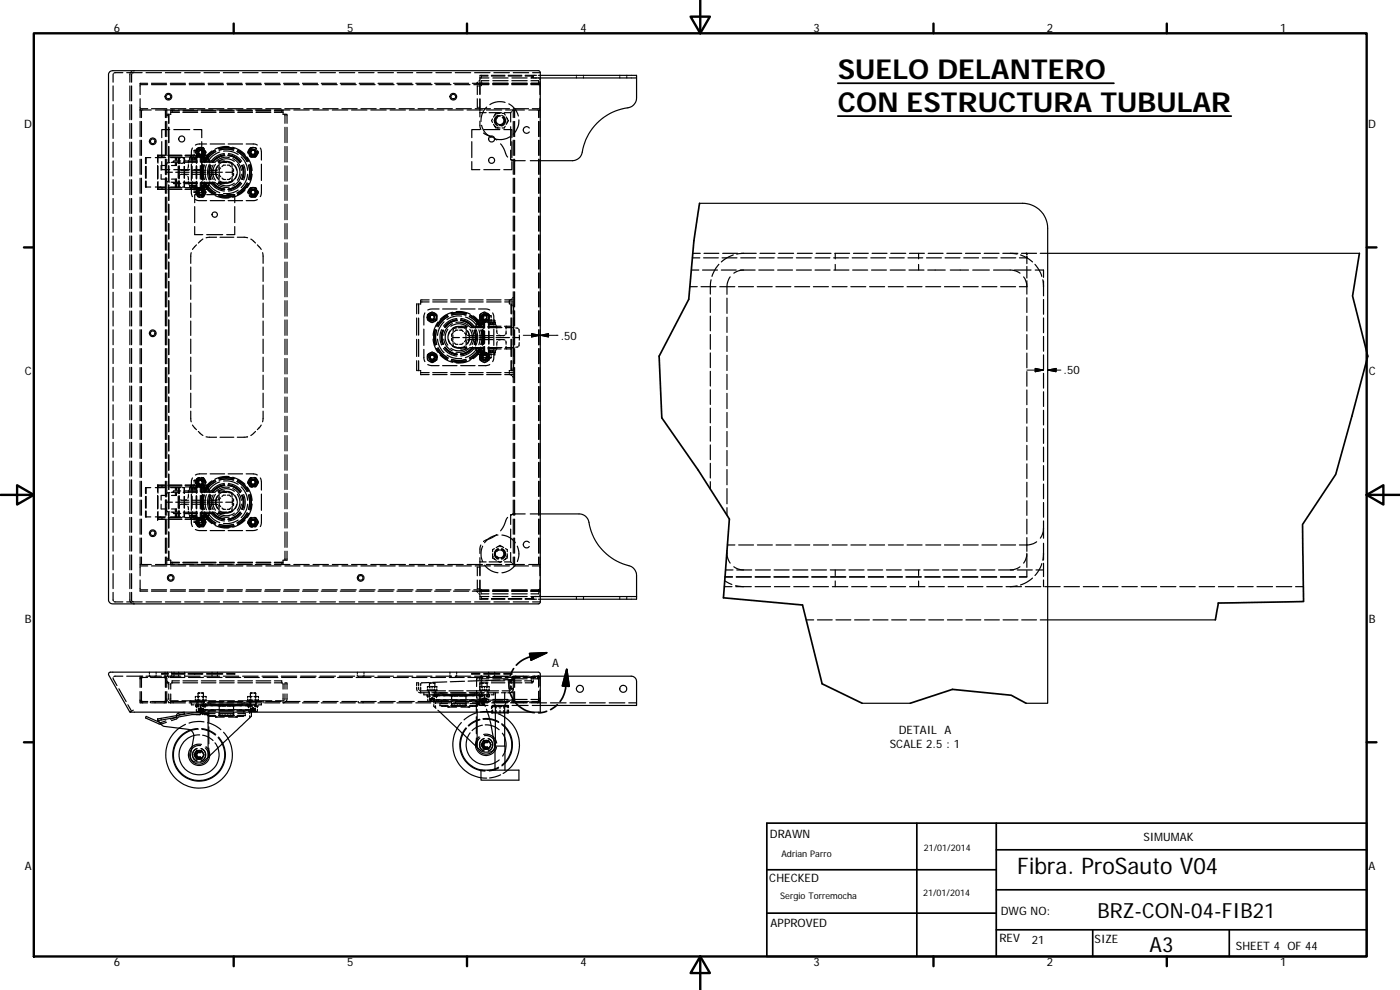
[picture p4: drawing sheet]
<svg xmlns="http://www.w3.org/2000/svg" width="420mm" height="297mm" viewBox="0 0 420 297" stroke-linecap="round" stroke-linejoin="round" font-family="sans-serif">
<defs><g id="words">
<g font-size="8.2">
<text x="251.4" y="23.6">SUELO DELANTERO</text>
<text x="251.4" y="33.5">CON ESTRUCTURA TUBULAR</text>
</g>
<text font-size="6.9" x="305.3" y="262.2">Fibra. ProSauto V04</text>
<g font-size="6.3">
<text x="329.4" y="275.4">BRZ-CON-04-FIB21</text>
<text x="345" y="285.6">A3</text>
</g>
<g font-size="3.5">
<text x="34.2" y="9.6">6</text>
<text x="104.2" y="9.6">5</text>
<text x="174.2" y="9.6">4</text>
<text x="244.2" y="9.6">3</text>
<text x="314.2" y="9.6">2</text>
<text x="384.2" y="9.6">1</text>
<text x="7.3" y="38.4">D</text>
<text x="410.6" y="38.4">D</text>
<text x="168.3" y="101.9">.50</text>
<text x="7.4" y="112.6">C</text>
<text x="319.2" y="112.3">.50</text>
<text x="410.8" y="112.6">C</text>
<text x="7.4" y="186.9">B</text>
<text x="410.8" y="186.9">B</text>
<text x="165.7" y="200">A</text>
<text x="269.7" y="220.3">DETAIL A</text>
<text x="267.1" y="224.4">SCALE 2.5 : 1</text>
<text x="231.1" y="251.4">DRAWN</text>
<text x="343.2" y="252.3">SIMUMAK</text>
<text x="7.4" y="261.1">A</text>
<text x="410.8" y="261.1">A</text>
<text x="230.9" y="264.6">CHECKED</text>
<text x="300.3" y="274.5">DWG NO:</text>
<text x="231.3" y="278.2">APPROVED</text>
<text x="299.9" y="282.6">REV</text>
<text x="309.7" y="283.3">21</text>
<text x="328.5" y="283">SIZE</text>
<text x="370.9" y="285.1">SHEET 4 OF 44</text>
<text x="34.2" y="289.9">6</text>
<text x="104.2" y="289.9">5</text>
<text x="174.2" y="289.9">4</text>
<text x="244.2" y="289.9">3</text>
<text x="314.2" y="289.9">2</text>
<text x="384.2" y="289.9">1</text>
</g>
<g font-size="2.7">
<text x="234.5" y="257.1">Adrian Parro</text>
<text x="277.3" y="255.2">21/01/2014</text>
<text x="234.2" y="269.7">Sergio Torremocha</text>
<text x="277" y="268.7">21/01/2014</text>
</g>
</g></defs>
<g fill="none" stroke="#000" stroke-width=".36">
<path d="M33.9 25.8v4.5M33.9 31.4v4.5M33.9 37v4.5M34 22.1l-.1 2.6M36.9 21.8l-2.7 .1M38 21.8h4.7M39 22.2v2.5M39 25.8v4.5M39 31.4v4.5M39 37v4.5M39.1 21.8l-.1 .2M39.5 25.8v4.5"/>
<path d="M39.5 31.4v4.5M39.5 37v4.5M39.5 21.5l-.4 .3M39.5 22.1v2.6M40 21.8l-.3 .1M40.4 21.2l-.5 .1M42 25.4h2.3M42 32.6h2.3M42 29.6v2.9M42 32.7v.3M42 33v2.3M42 36.4v4.6"/>
<path d="M42 25.5v2.9M42.3 33h-.3M42.4 33v2.3M42.4 36.4v4.6M42.6 33h2.8M43.8 21.8h4.7M44.3 25h-2.3v.3M45.5 25.4h4.5M45.5 25h4.5M45.5 32.6h4.5M46.7 33h2.8M49.6 21.8h4.7"/>
<path d="M49.6 33v2.3M49.6 36.4v4.6M49.8 33h.2M50 33h2.4M50 33v2.3M50 36.4v4.6M50 34.3h.3M50 34.7h.3M50.4 34.3l.2 .1M50.4 34.7h.2M50.6 34.6v.1M50.6 34.3h.2"/>
<path d="M50.6 34.7v2.3M50.6 38.2v4.6M50.9 38.9h-2.4v2.4M51.1 25h4.5M51.1 25.4h4.6M51.2 32.6h4.6M51.2 33.5l.2 .2M51.2 34.1l-.2 .2M51.2 33.7v.2M51.4 33.1l-.2 .2M51.7 33v.2M51.7 33.4v.2h2.1"/>
<path d="M52.2 38.9h4.7M53.5 33h4.6M53.8 33.1h-2.3M53.8 33.7h-2.3M54.9 33.1h4.4M54.9 33.6h4.4M54.9 33.7h4.4M55.4 21.8h4.7M56.8 25h4.5M56.8 25.4h4.6M56.9 32.6h4.6M58.2 38.9h2.3v2.4"/>
<path d="M59.3 33h4.6M60.4 33.1h4.4M60.4 33.6h4.4M60.4 33.7h4.4M61.2 21.8h4.7M62.5 25h4.5M62.5 25.4h4.6M62.6 32.6h4.6M65.1 33h4.6M65.9 33.1h4.4M65.9 33.6h4.4M65.9 33.7h4.4"/>
<path d="M67 21.8h4.7M68.1 25h4.5M68.2 25.4h4.6M68.3 32.6h4.6M70.9 33h4.6M71.4 33.1h4.4M71.4 33.6h4.4M71.4 33.7h4.4M72.8 21.8h4.7M73.8 25h4.5M73.9 25.4h4.6M74.1 32.6h4.5"/>
<path d="M76.6 33h4.6M76.9 33.1h4.3M76.9 33.6h4.3M76.9 33.7h4.3M78.6 21.8h4.7M79.4 25h4.6M79.6 25.4h4.5M79.8 32.6h4.5M82.3 33.1h2.4M82.3 33.7h2.4M82.4 33h4.6M84.4 21.8h4.7"/>
<path d="M84.5 33v.2M84.5 33.4v.2h-2.2M84.8 33.1l.2 .2M85 34.1l.1 .2M85 33.7v.2M85 33.5l-.2 .2M85.1 25h4.6M85.3 25.4h4.5M85.3 34.3h.2M85.5 32.6h4.5M85.5 34.3v.1M85.5 34.6v2.4"/>
<path d="M85.5 38.2v4.6M85.5 34.3h.2M85.9 34.3l.2 .1M86.1 34.6v2.4M86.1 38.2v4.6M88.2 33h4.6M90.2 21.8h4.7M90.8 25h4.5M91 25.4h4.5M91.2 32.6h4.5M93.9 33h4.7M96 21.8h4.7"/>
<path d="M96.4 25h4.6M96.7 25.4h4.5M96.9 32.6h4.6M99.7 33h4.7M101.8 21.8h4.7M102.1 25h4.5M102.4 25.4h4.5M102.6 32.6h4.6M105.5 33h4.6M107.6 21.8h4.7M107.8 25h4.5M108 25.4h4.6"/>
<path d="M108.3 32.6h4.6M111.3 33h4.6M113.4 21.8h4.7M113.4 25h4.6M113.7 25.4h4.6M114 32.6h4.6M117.1 33h4.6M119.1 25h4.5M119.2 21.8h4.7M119.4 25.4h4.6M119.7 32.6h4.6M122.8 33h4.7"/>
<path d="M124.8 25h4.5M125 21.8h4.7M125.1 25.4h4.6M125.5 32.6h4.5M128.6 33h4.6M130.4 25h4.6M130.8 25.4h4.5M130.8 21.8h4.7M131.2 32.6h4.6M134.4 33h4.6M136.1 25h4.6M136.5 25.4h4.5"/>
<path d="M136.6 21.8h4.7M136.9 32.6h4.6M140.2 33h4.6M141.8 25h2.4M142.2 25.4h4.5M142.4 21.8h4.7M142.6 32.6h4.6M143.2 29.6v2.6h.3M143.4 24.7l-.4 .3M143.5 25.8h-.3v2.6M143.8 32.2h.2M143.8 25.8h.2"/>
<path d="M144 38.9h-2.4v2.4M144 29.6v3.7M144 24l-.3 .3M144 24.5v3.9M144 33.5v1.6M144 33.8h1.9M144 36.3v1.7l.3 .9M144 23.1v.3M144.2 23.4l-.2 .5M144.2 22.6l-.2 .3M144.3 23.4h.1M144.3 25h.1"/>
<path d="M144.3 22.6h2.2M144.4 25v.1M144.4 25h2.3M144.4 23.2v.2M144.4 24.7v.3M144.4 25.3h2.3M144.4 23.4h2.3M144.5 37.6a5.6 5.6 0 0 0 2.9 3.7M144.5 25.2l-.1 .1M144.6 25.2l-.1 .1M144.7 25h-.3v.3M144.9 25l-.2 .1"/>
<path d="M145.1 39.9l3 1.4 1 .7M145.2 38.9h4.8M146 33h4.6M146.1 32.1a5.7 5.7 0 0 0-1.7 4.3M146.5 22.8h-2.1v.2M146.7 24.2h-2.3v.3M146.8 33.8h3.7M147.5 22.8h4M147.5 22.6h4M147.8 35.7l-.3 .5 .3 .5M147.9 25h4.6M147.9 25.3h4.6"/>
<path d="M147.9 23.4h4.6M147.9 24.2h4.6M147.9 25.4h4.6M148.1 37.3l.3 .5M148.2 21.8h4.7M148.3 32.6h4.6M148.4 37.8l.2 .2M148.4 37.8l.4 .2M148.4 34.6l-.3 .5M148.6 34.4l-.2 .2M148.7 38.2l.3 .2M148.8 34.4l-.4 .2"/>
<path d="M149 34l-.3 .2M149.1 38.2l.3 .2M149.2 34h.9M149.3 35.3a1.17 1.17 0 0 0-.1 1.7 1.17 1.17 0 0 0 1.7 0 1.17 1.17 0 0 0-.2-1.7M149.4 34l-.3 .2M149.5 34.6a1.66 1.66 0 0 0-1.2 1.6 1.66 1.66 0 0 0 1.2 1.6M150.1 38.4h-.9M150.1 34.8a1.37 1.37 0 0 0-1.3 .9 1.37 1.37 0 0 0 .4 1.6M150.1 34.7a1.49 1.49 0 0 0-1.4 1 1.49 1.49 0 0 0 .4 1.6M150.6 34.6a1.7 1.7 0 0 1 1.1 1.6 1.7 1.7 0 0 1-1.1 1.6M150.7 34h.6l.3 .5M150.9 35.1a1.39 1.39 0 0 1 .4 1.6 1.39 1.39 0 0 1-1.3 .9"/>
<path d="M151 35.1a1.5 1.5 0 0 1 .4 1.6 1.5 1.5 0 0 1-1.4 1M151.2 38.9h2.4v2.4M151.6 30.7a5.4 5.4 0 0 0-4.6 .7M151.6 37.9l-.3 .5h-.6M151.7 33h2.3M151.9 35.1l.5 .7M152.2 35.6v.4M152.2 36.4v.4M152.2 36.8l-.3 .5M152.4 36.6l-.2 .2M152.5 36v.4M152.5 22.8h4.1"/>
<path d="M152.5 22.6h4.1M152.7 31.2a5.7 5.7 0 0 1 2.9 3.6M153.3 33.8v2.8M153.3 38v5.6M153.5 33.5l-.2 .3h-1.9M153.6 25h4.6M153.6 25.3h4.6M153.6 23.4h4.6M153.6 24.2h4.6M153.6 25.4h4.6M154 21.8h4.7M154 33l-.2 .3"/>
<path d="M154 32.6h4.6M154 33h.3M154 33v2.3M154 36.4v4.6M154.4 33v2.3M154.4 36.4v4.6M154.6 33h2.8M155.7 36a5.7 5.7 0 0 1-1.7 4.3M157.6 22.6h2.2M157.6 22.8l2 .1M158.7 33h2.8M158.8 38.4a.99 .99 0 0 0-1.4-.1 .99 .99 0 0 0 0 1.4 .99 .99 0 0 0 1.4-.1"/>
<path d="M159.4 25h2.4M159.4 25.3h2.2l-2.2 .1M159.4 24.2h2.2v.3M159.6 23.1v.2M159.6 23.3v.1M159.6 23.2l-.1 .2M159.8 32.6h2.2M159.8 23l.2-.2v.2M159.8 21.8h2.3M159.9 22.6h.1M160 23.1v.3M160.2 22.6l-.2 .3"/>
<path d="M160.3 22.6h.7M161.6 22.6h29.4v.8h-31.6M161.6 25.4h.2M161.6 24.7v.4M161.6 33v2.3M161.6 36.4v4.6M161.8 33h.2v2.3M161.9 25.4h.1M162 23.4v.5M162 24.5l-.1 .5M162 25v.3M162 25.5v2.9"/>
<path d="M162 29.6v2.9M162 32.7v.3M162 36.4v4.6M162.1 21.8v158.8M162.1 21.8l-.2-.5-.4-.1h-127.6a1.19 1.19 0 0 0-1.3 1.2v157.6a1.23 1.23 0 0 0 1.3 1.2h127.6l.4-.1 .2-.5M173 22.6v.3M173 23.1v.3M175.1 22.6v.3M175.1 23.1v.3M186 22.6v.3M186 23.1v.3M188.1 22.6v.3"/>
<path d="M188.1 23.1v.3M191 23.4v6a3.2 3.2 0 0 1-3.5 3.1 16.4 16.4 0 0 0-13 14 3.1 3.1 0 0 1-2.7 1.7h-12.7M33.9 42.7v4.5M33.9 48.3v4.5M33.9 53.9v4.5M33.9 59.5v4.6M39 42.7v4.5M39 48.3v4.5M39 53.9v4.5M39 59.5v4.6M39.5 42.7v4.5M39.5 48.3v4.5"/>
<path d="M39.5 53.9v4.5M39.5 59.5v4.6M42 42.1v4.5M42 47.8v4.5M42 53.5v4.5M42 59.2v4.5M42.4 42.1v4.5M42.4 47.8v4.5M42.4 53.5v4.5M42.4 59.2v4.5M43.7 54.3v1.8M43.7 49.9v3.6"/>
<path d="M43.7 47.3v1.8M43.8 56.1h1.4M43.8 47.3h1.4M43.9 47.3v1.8M43.9 49.9v3.6M43.9 54.3v1.8M46.6 56.1h1.5M46.6 47.3h1.5M47.3 49.7v4M47.3 54.8v2h2.2M47.4 49.9v3.6M47.4 54.5v2"/>
<path d="M47.4 46.6v.2M47.4 46.9v2M47.4 56.6v.2M48.2 56.1h1.6M48.2 47.3h1.6M48.4 52.3v1.4M48.4 49.7v1.4M48.4 53.7h1.5M48.5 42.5v4.8M48.5 48.5v2.4h2.4M48.6 46.6v.2M48.6 46.9v.2"/>
<path d="M48.6 56.3v.2M48.6 56.6v.2M49.5 46.6h-2.2v2M49.5 56.3h-2.2M49.5 47.1h-2.2M49.6 42.1v4.5M49.6 47.8v4.5M49.6 53.5v4.5M49.6 59.2v4.5M49.8 51.7v.8M49.8 51.7h1.9M49.8 50.9v.8"/>
<path d="M49.8 53.2l.1 1.1M49.9 49.7h-1.5M49.9 49.1l-.1 1.1M50 42.1v4.5M50 47.8v4.5M50 53.5v4.5M50 59.2v4.5M50.1 54.5l.8 .1M50.4 46.6h4.2M50.4 56.8h4.2M50.5 56.3h4.1M50.5 47.1h4.1"/>
<path d="M50.6 43.9v4.7M50.6 49.7v4.7M50.6 55.5v4.6M50.9 48.8l-.8 .1M51.2 56.1h1.5M51.2 47.3h1.5M51.4 54.7h2.6M51.5 53.7h1.5v.8M52 54.8l.1 .2M52 48.5v.1M52 48.6v.1M52 54.7v.1"/>
<path d="M52.1 48.4l-.1 .1M52.1 55.1h2.1M52.2 50.9h4.7M52.6 47.3v.8M52.6 48.9v.8M52.6 53.7v.8M52.6 55.3v.8M52.7 51.7h4.1M52.9 56.1h.1M52.9 47.3h.1M53 56.1h.2M53 47.3h.2"/>
<path d="M53 47.3v.8M53 48.9v.8h-1.5M53 55.3v.8M53.3 56.1h.9M53.3 47.3h.9M53.5 47.3v1.8M53.5 49.9v3.6M53.5 54.3v1.8M53.6 48.3h.1M53.6 55.1h.1M53.7 47.3v1.8M53.7 48.4v.1"/>
<path d="M53.7 54.9v.1M53.7 49.7v4M53.7 54.3v1.8M53.7 50.3l.2 .4M53.8 47.3v1.8M53.8 49.9v3.6M53.8 54.3v1.8M53.9 52.7l-.2 .4M54 48.7h-2.6M54.1 51l2.5 .1M54.2 48.3h-2.1M54.7 47.3h.7v1.8"/>
<path d="M55 48.7h4.2M55 54.7h4.2M55.2 55.1h4M55.2 48.3h4M55.3 47.3v1.8M55.3 49.9v3.6M55.3 54.3v1.8M55.3 52.3l.6 .2M55.4 54.3v1.8h-.7M55.4 49.9v3.6M55.5 46.6h3M55.5 56.8h3.1"/>
<path d="M55.6 56.3l2.6 .2M55.9 50.9l-.6 .2M56.4 52.9l.1 1.1M56.5 49.4l-.1 1.1M56.5 48.4v.5M56.5 54.5v.5M56.5 55l.2 .2M56.5 55h2.6M56.5 48.4h2.6M56.6 52.3l-2.5 .1M56.7 48.2l-.2 .2M56.8 55.5l.1 .2"/>
<path d="M56.9 56l1.9 .1M56.9 47.5v.2M56.9 55.7v.2M56.9 47.7l-.1 .2M56.9 55.7h1.9M56.9 47.7h1.9M57.2 46.6v.2M57.2 46.9v.2M57.2 56.3v.2M57.2 56.6v.2M57.4 55.4l.1 2.8 .3 .8M57.4 49.3v4.8"/>
<path d="M57.7 47.1v1.8M57.7 49.9v3.6M57.7 54.5v1.8M57.7 52.3h4.1M57.7 51.1h4.1M57.8 47.6l1.3 .2M57.8 47.3v.2M57.8 51.7h3.9M57.8 44.4l-.3 .8-.1 2.8M57.8 46.6h.8M57.8 56h1.3M57.8 47.3h1.3"/>
<path d="M57.8 55.9v.2M58.2 46.9l-2.6 .2M58.2 46.6v.2M58.2 56.6v.2M58.3 56.7v.4M58.3 57.4v.3M58.3 57.7l.1 .1M58.3 57.7h.1M58.3 56.7h.1M58.3 45.2v.5M58.3 46.2v.5h.2M58.3 45.2h.1"/>
<path d="M58.4 45.1h.1M58.4 57.8h.1M58.4 56.7h.6M58.4 56.7h-.1M58.5 47.3v.2M58.5 47.6v.2M58.5 55.6v.2M58.5 55.9v.1M58.5 45.1h.8M58.5 56.7h.2M58.5 57.8h.2M58.5 45.1l-.2 .1"/>
<path d="M58.5 56v.2h.8M58.6 57.8h.4M58.6 59.9l.9 .3h2.5M58.8 45.1l.2 .1M58.8 47.3l-1.9 .1M58.9 56.7h.1M58.9 45.2l-.3 .5 .3 .5M58.9 57.2l-.3 .5 .3 .5M58.9 47.2v1.8M58.9 49.9v3.6M58.9 54.4v1.8M58.9 46.6v.2"/>
<path d="M58.9 46.9v.2M58.9 56.3v.2M58.9 56.6v.2M58.9 44.8v.3M58.9 44.8h.6M58.9 49.7v4M58.9 54.7l.1 2.4M59 44.8h-.1M59 57.4v.3M59 57.7h-.1M59 57.7h.2M59 46.2l-.1 2.5"/>
<path d="M59 47.1v1.8M59 49.9v3.6M59 54.5v1.8M59 58.2a1.3 1.3 0 0 1 .9-1.7 1.3 1.3 0 0 1 1.6 .9 1.3 1.3 0 0 1-1.1 1.6M59.1 44.7h-.1M59.1 55.6l-1.3 .2M59.1 44.7h.4M59.1 46.1l.9 .5M59.1 58.7l.8 .5 .9-.1M59.1 46.7l.8 .4h.9M59.1 58.2l.4 .3 .5 .1M59.2 47.1h-.6"/>
<path d="M59.2 56.3h-.6M59.2 46.6l.2 .5h.6M59.2 58.6l.2 .5h.6M59.2 46.7l.2 .2M59.2 58.7l.2 .1M59.2 56.7h-.2M59.3 47.1h.1M59.3 56.3h.1M59.3 45.1h.2M59.3 47.2h-.8v.2M59.3 45.1l-.3 .1v.5M59.4 57.8h.7"/>
<path d="M59.4 56.7h.7M59.4 57.6a.85 .85 0 0 0 1.1 .9M59.4 45.6a.85 .85 0 0 0 1.1 .9M59.4 44.6l-.2 .1M59.4 56.5l-.2 .2M59.4 57.7a.79 .79 0 0 1 1.2-.7 .79 .79 0 0 1 0 1.4M59.5 46.7h-.8M59.5 56.7h.5M59.5 57.8h.5M59.5 44.6a1.31 1.31 0 0 1 1.9 .5 1.31 1.31 0 0 1-.7 1.8 1.31 1.31 0 0 1-1.7-.8M59.6 56.8a1.05 1.05 0 0 0-.2 1.6 1.05 1.05 0 0 0 1.6 0 1.05 1.05 0 0 0-.2-1.6M59.7 47l.1 .1"/>
<path d="M59.7 59l.1 .1M59.7 45.6v.4M59.7 57.8l.1 .4M59.7 57.4l-.1 .5 .6 .5M59.8 46.2l.4 .1M59.8 44.3l-.1 .1M59.8 56.3l-.1 .1M59.8 57.2l-.1 .4M59.9 56.8l-.8 .5M59.9 57.2a.63 .63 0 0 0-.2 .8 .63 .63 0 0 0 .8 .3M60 44.7h.5M60 44.3h-.6l-.2 .5"/>
<path d="M60 56.3h-.6l-.2 .5h1.8M60 46.7h.7M60 44.8l-.5 .1-.4 .3M60 58.3l.2 .1M60.1 44.9a.8 .8 0 0 1 .9 1.1 .8 .8 0 0 1-1.4 .2M60.1 44.8l.6 .1 .3 .3M60.1 54.8v2l.6 .1 .3 .4M60.1 49.7v4M60.1 47.2h.8v.2M60.2 56.8h.1M60.2 46.6h.1M60.2 45.1h.8"/>
<path d="M60.2 56.7h.3M60.2 55.1h4.1M60.2 48.3h4.1M60.3 54.7h4.2M60.3 45.1l.3 .1M60.3 48.7h4.2M60.4 55h2.6M60.4 47.3l1.3 .2M60.4 48.4h2.6M60.4 55.6l1.3 .2M60.4 58.3l-.2 .1M60.5 51.7l.3 2.3z"/>
<path d="M60.5 45.2l-.5-.1-.3 .3M60.5 44.8h-.5M60.5 46.2v.5M60.5 57.7h-.3M60.5 57.8h.4l-.3 .4M60.5 56.7h.4M60.5 56.7l-.1 .4h-.3M60.5 57.4v.3M60.5 57.7h.1M60.5 49.6a7.8 7.8 0 0 0 0 4.2M60.5 44.3h.6l.2 .5M60.5 48.5v2.4h-2.3"/>
<path d="M60.5 42.5v6.2M60.5 58.5l.1 .2M60.5 46.5l.1 .2M60.5 49.7v4M60.5 54.7l.1 2.1M60.6 47.2v1.8M60.6 49.9v3.6M60.6 54.4v1.8M60.6 46.5h-.1M60.6 56.7h-.1M60.6 57.3l.2 .3M60.7 55.7h1.8"/>
<path d="M60.7 47.3l1.8 .1M60.7 47.7h1.8M60.7 57a.83 .83 0 0 1 0 1.4M60.7 45a.86 .86 0 0 1 0 1.4M60.7 58.4l.1 .2M60.7 46.4l.1 .2M60.7 58.4l-.2 .1M60.7 46.4l-.1 .1M60.7 58.9l.1 .2M60.7 46.9l.1 .2M60.7 45.1l-.2 .1v.5M60.7 45.3a.64 .64 0 0 0-1 .2 .64 .64 0 0 0 .6 .8"/>
<path d="M60.8 46l-.3 .3M60.8 45.4v.4M60.8 49.4l-.4 2.3zM60.8 45.4a.66 .66 0 0 1-.5 1 .66 .66 0 0 1-.6-1M60.8 57.4l.1 .5-.7 .5M60.8 44.9a1.05 1.05 0 0 1 .2 1.5 1.05 1.05 0 0 1-1.6 0 1.05 1.05 0 0 1 .2-1.5M60.8 58.4h-2.4v2.4M60.8 59.1h.1M60.8 47v.1M60.9 54.8a7.5 7.5 0 0 0 2.7 3.3M60.9 58.8v.2M60.9 46.8v.2"/>
<path d="M60.9 58.3l.1 .2M60.9 46.3l.1 .2M60.9 57.7l-.4 .6M60.9 58.8l.1 .1M60.9 46.8l.1 .2M60.9 47.6v.2M60.9 49.4a7.4 7.4 0 0 0 0 4.6M60.9 56v.2h-.8M60.9 55.6v.2M60.9 59h.1M60.9 47h.1M61 46.6h-1.8"/>
<path d="M61 47.3v.2M61 47.6v.2M61 45.1l.2 .1M61 55.6v.2M61 55.9v.1M61 45.1h.1M61 58.2l-.3 .3-.6 .1M61 46.1l-.3 .4-.6 .1v2M61 49.7a7.1 7.1 0 0 0 0 4M61.1 47.1h.4M61.1 56.3l.2 .5M61.1 58.7v.2"/>
<path d="M61.1 46.7v.2M61.1 56.7h-.4M61.1 56.7h.1M61.1 57.7l-.4 .1M61.1 56.7l.1 .4M61.2 45.2h.1M61.2 46.2v.5h-.2M61.2 45.2v.5M61.2 57.4l-.1 .3M61.3 56.7a1.44 1.44 0 0 0-1.7-.3 1.44 1.44 0 0 0-.8 1.4M61.3 44.7a1.45 1.45 0 0 0-1.7-.3 1.45 1.45 0 0 0-.8 1.5M61.3 55.1a7.9 7.9 0 0 0 3.2 3.3 7 7 0 0 1-3.2-3.3z"/>
<path d="M61.3 49.5a6.8 6.8 0 0 0 0 4.3 6.5 6.5 0 0 1 0-4.3zM61.3 46.6l-.2 .5h-.6M61.3 58.6l-.2 .5h-.6M61.4 54.6l1 1.7M61.4 55a7 7 0 0 0 3.2 3.2M61.4 46.6v.2M61.4 46.9v.2M61.4 56.3v.2M61.4 56.6v.2M61.5 56.3h-1M61.6 45.2l.3 .5-.3 .5M61.6 57.2l.3 .5-.3 .5"/>
<path d="M61.6 56.8h.9M61.6 46.6h.9M61.6 45.3v.3M61.6 45.8v.3M61.6 57.3v.3M61.6 57.8v.3M61.7 47.6v.2M61.7 55.9l-1.3 .1M61.7 55.6v.2M61.7 48.5l1.1-1.5 2-1.5-2 1.5-1.1 1.5M61.7 57.4l-.1 1-.7 .6M61.7 45.5l-.1 .9-.7 .6"/>
<path d="M61.7 54.9l1.1 1.5 2 1.5-1.6-1-1.5-2M61.7 47.6l-1.3 .2M61.7 47.3v.1M61.7 56v.1M61.9 49.4a6.2 6.2 0 0 0 0 4.6M62 47.1h.5M62 56.3h.5M62 43.2h-2.5l-.9 .3M62 58.4h4.8M62.4 47.1l-1 1.7M62.5 55a6.2 6.2 0 0 0 3.4 2.8M62.5 56l-1.8 .1"/>
<path d="M62.5 47.5v.2M62.5 55.7v.2M62.5 47.7l.2 .2M62.6 47.1h.1M62.6 56.3h.1M62.7 55.5l-.2 .2M62.7 51.7h4M62.8 49.4a5.4 5.4 0 0 0 0 4.6M62.8 48.2l.2 .2M62.9 52.3l2.4 .1M63 49.4l.1 1.1M63 48.4v.5"/>
<path d="M63 54.5v.5M63 55l-.2 .2M63.1 43.2h4.3M63.1 52.9l-.1 1.1M63.1 49.6a5.2 5.2 0 0 0 0 4.2M63.2 49.6a5.1 5.1 0 0 0 0 4.2 5.1 5.1 0 0 1 0-4.2zM63.3 49.6a5.2 5.2 0 0 0 0 4.2M63.4 55a5.6 5.6 0 0 0 3.9 2.3M63.5 50.9l.6 .2M63.6 45.3a7.5 7.5 0 0 0-2.7 3.3M63.7 54.8a5.2 5.2 0 0 0 3.7 2.1M63.8 54.7a5 5 0 0 0 3.6 2.1"/>
<path d="M63.8 54.7a5.1 5.1 0 0 0 3.6 2M64 49.5a4.4 4.4 0 0 0 0 4.4M64.1 52.3l-.6 .2M64.5 45a7 7 0 0 0-3.2 3.3 7.5 7.5 0 0 1 3.2-3.2M64.5 58.7l2.2 .7h2M64.6 45.2a7 7 0 0 0-3.2 3.2M64.6 54.8a4.6 4.6 0 0 0 4.2 1.4M64.7 49.3a4 4 0 0 0 0 4.8M65.2 48.3h2.1M65.3 49.8a3.2 3.2 0 0 0 0 3.8M65.3 51l-2.4 .1M65.5 55a4 4 0 0 0 4.8 0"/>
<path d="M65.5 48.4a4 4 0 0 1 4.8 0M65.5 48.7h2.6M65.6 58.8l2 .4 2.7-.4M65.6 44.6l2-.4 2.7 .4-2-.4zM65.6 52.7l.2 1M65.7 58.7l1.9 .4 2.6-.4M65.7 44.7l1.9-.4 2.6 .4M65.8 54.3v.7M65.8 49.7l-.2 1M65.8 45.1a6.7 6.7 0 0 1 4.3 0M65.8 48.4v.7M65.8 58.3a6.7 6.7 0 0 0 4.3 0"/>
<path d="M65.8 52v.5M65.8 50.9v.5M65.8 52.5v.1M65.8 58.3a6.6 6.6 0 0 0 4.3 0M65.8 50.8v.1M65.8 52.6l.4 .4M65.8 49.4a3.2 3.2 0 0 0 0 4.6M65.8 55.1h.1M65.9 45.6a6.2 6.2 0 0 0-3.4 2.8M65.9 48.3h-.1M66 49.1a3.2 3.2 0 0 1 3.9 0M66 54.3a3.2 3.2 0 0 0 3.9 0"/>
<path d="M66.2 50.4l-.4 .4M66.6 53.4l.4 .4h.7M67 48.7a3.2 3.2 0 0 1 4 2.4M67.1 45.3a6.5 6.5 0 0 1 4.4 1.1M67.3 46.1a5.6 5.6 0 0 0-3.9 2.3M67.3 55.1h-2.1M67.4 46.5a5.2 5.2 0 0 0-3.7 2.1M67.4 46.6a5.2 5.2 0 0 0-3.6 2.1M67.4 48.4v.1M67.4 46.7a5 5 0 0 0-3.6 2M67.4 54.8v.2M67.4 48.5v.1"/>
<path d="M67.4 48.6v.1M67.4 54.7v.1M67.7 49.6h-.7l-.4 .4M67.7 51.7h2M68 58.4h2.5v2.4M68.1 54.7h-2.6M68.2 49.6h.6M68.5 46.7a5 5 0 0 1 3.5 2M68.5 43.2h4.3M68.5 46.5a5.3 5.3 0 0 1 3.7 2.1M68.5 46.6a5.2 5.2 0 0 1 3.6 2.1M68.5 46.1a5.7 5.7 0 0 1 4 2.3"/>
<path d="M68.6 48.8l.8 .1M68.7 44h-2l-2.2 .7M68.8 53.8h-.6M68.8 47.2a4.6 4.6 0 0 0-4.2 1.4M68.8 49.6l.5 .4M68.9 53.8h-.1M69.3 53.4l-.4 .4M69.4 54.5l-.8 .1M69.5 49.1l.1 1.1M69.6 50.4l.5 .4M69.6 53.2l-.1 1.1M69.7 50.9v.8"/>
<path d="M69.7 51.7v.8M69.8 44.2l2.2 .9 1.5 1.2M69.9 47.6a4.3 4.3 0 0 1 2.5 3.5M70.1 50.8v.6M70.1 52.6l-.5 .4M70.1 52v.5M70.1 52.5v.1M70.6 49.8a3.2 3.2 0 0 1 0 3.8M71 52.3a3.2 3.2 0 0 1-4 2.4M71.2 49.3a4 4 0 0 1 0 4.8M71.3 45.2a6.7 6.7 0 0 1 3.2 3.2M71.3 45a7 7 0 0 1 3.3 3.3 7.3 7.3 0 0 0-3.3-3.2"/>
<path d="M71.5 57a6.3 6.3 0 0 1-4.4 1.1M72 54.7a5.1 5.1 0 0 1-3.5 2M72.1 54.7a5 5 0 0 1-3.6 2.1M72.2 54.8a5.2 5.2 0 0 1-3.7 2.1M72.4 47.1a6.4 6.4 0 0 1 1.9 4M72.4 52.3a4.3 4.3 0 0 1-2.5 3.5M72.5 55a5.4 5.4 0 0 1-4 2.3M72.6 49.6a5 5 0 0 1 0 4.2M72.7 49.6a4.9 4.9 0 0 1 0 4.2M72.8 49.6a5.3 5.3 0 0 1 0 4.2M73.1 49.4a5.8 5.8 0 0 1 0 4.6M73.5 57.1l-1.5 1.2-2.2 .9"/>
<path d="M73.9 43.2h2.5l.8 .3M74.2 54.9l-1.1 1.5-2 1.5 2-1.5 1.1-1.5M74.2 48.5l-1.5-2-1.6-1 2 1.5 1.1 1.5M74.2 47.2l1.1 2.2 .4 1.8M74.3 52.3a6.4 6.4 0 0 1-1.9 4M74.5 55a6.7 6.7 0 0 1-3.2 3.2M74.6 49.5a6.7 6.7 0 0 1 0 4.4M74.6 45.2l-.3 .5 .3 .5M74.6 57.2l-.3 .5 .3 .5M74.6 55.1a7 7 0 0 1-3.3 3.3M74.7 57.5a1.3 1.3 0 0 1 1.6-1.1 1.3 1.3 0 0 1 .9 1.8 1.3 1.3 0 0 1-1.8 .7M74.8 46.1l.9 .5"/>
<path d="M74.8 58.2l.4 .3 .5 .1M74.8 58.7l.9 .5 .8-.1M74.8 46.7l.5 .4h1.2M74.9 46.6l.3 .5h.5M74.9 58.6l.3 .5h.5M74.9 46.7l.3 .2M74.9 58.7l.3 .1M74.9 49.4a7.4 7.4 0 0 1 0 4.6M75 49.4a7.1 7.1 0 0 1 0 4.6M75.1 49.4a7.2 7.2 0 0 1 0 4.6M75.1 57.6a.87 .87 0 0 0 1.1 .9M75.1 45.6a.87 .87 0 0 0 1.1 .9"/>
<path d="M75.2 44.6l-.3 .1M75.2 56.5l-.3 .2M75.3 57.3a.79 .79 0 0 1 1.3 0 .79 .79 0 0 1-.7 1.2M75.3 45.6a.65 .65 0 0 1 1-.4 .65 .65 0 0 1-.1 1.1M75.3 45.7l.2 .4M75.3 56.8a1.05 1.05 0 0 0-.1 1.6 1.05 1.05 0 0 0 1.5 0 1.05 1.05 0 0 0-.1-1.6M75.3 47l.3 .1M75.3 59l.3 .1M75.4 57.4a.65 .65 0 0 0 .5 1 .65 .65 0 0 0 .6-1M75.4 57.5l-.1 .4M75.5 58.1l.3 .2M75.6 44.3l-.3 .1"/>
<path d="M75.6 56.3l-.3 .1M75.6 45.2l-.3 .3M75.6 45a.79 .79 0 0 0-.1 1.3 .79 .79 0 0 0 1.2-.5M75.7 52.2l-.4 1.8-1.1 2.2M75.7 46.2l.4 .1M75.7 44.3h-.5l-.3 .5M75.7 56.3h-.5l-.3 .5M75.7 44.8l-.5 .1-.4 .3M75.7 56.8l-.9 .5M75.8 45.1l.4 .1M75.8 44.8l.6 .1 .3 .3M75.8 56.8l.9 .5"/>
<path d="M75.9 57.1l-.4 .2M76 44.4a1.3 1.3 0 0 0-1.4 1.4 1.3 1.3 0 0 0 1.6 1.2 1.3 1.3 0 0 0 1-1.7M76 57a.65 .65 0 0 0-.6 1 .65 .65 0 0 0 1.1 0M76.1 57.1l.3 .2M76.2 44.3h.5l.3 .5M76.2 56.3h.5l.3 .5M76.2 58.5l.1 .2M76.2 46.5l.1 .2M76.3 46.5h-.1M76.4 57a.8 .8 0 0 1 0 1.4M76.4 45a.84 .84 0 0 1 0 1.4M76.4 45.3l.1 .3"/>
<path d="M76.4 58.4l-.2 .1M76.4 46.4l-.1 .1M76.4 58.1l-.4 .2M76.4 58.4l.1 .2M76.4 46.4l.1 .2M76.4 58.9l.1 .2M76.4 46.9l.1 .2M76.5 45.9l-.2 .3M76.5 57.5v.4M76.5 45.4a.66 .66 0 0 1-.6 1 .66 .66 0 0 1-.5-1M76.6 44.9a1.05 1.05 0 0 1 .1 1.5 1.05 1.05 0 0 1-1.5 0 1.05 1.05 0 0 1 .1-1.5M76.6 58.8v.2"/>
<path d="M76.6 46.8v.2M76.6 58.3l.1 .2M76.6 46.3l.1 .2M76.6 58.8l.1 .1M76.6 46.8l.1 .2M76.6 59l-.1 .1M76.6 47l-.1 .1M76.7 46.1l-.9 .5M76.7 58.2l-.3 .3-.6 .1M76.7 58.7l.1 .2M76.7 46.7l.1 .2M77 56.7a1.47 1.47 0 0 0-1.7-.3 1.47 1.47 0 0 0-.8 1.4"/>
<path d="M77 44.7a1.47 1.47 0 0 0-1.7-.3 1.47 1.47 0 0 0-.8 1.5M77 46.6l-.3 .5h-.5M77 58.6l-.3 .5h-.5M77.2 59.9l-.8 .3h-2.5M77.3 45.2l.3 .5-.3 .5M77.3 57.2l.3 .5-.3 .5M77.4 45.3v.3M77.4 45.8v.3M77.4 57.3v.3M77.4 57.8v.3M77.4 57.4l-.2 1-.6 .6M77.4 45.5l-.2 .9-.6 .6"/>
<path d="M78.1 44.4l.4 1.2v2.4M78.5 55.4v2.4l-.4 1.2M78.5 49.3v4.8M85.5 43.9v4.7M85.5 49.7v4.7M85.5 55.5v4.6M86.1 43.9v4.7M86.1 49.7v4.7M86.1 55.5v4.6M141.6 48.5v2.4h2.4M141.6 42.5v4.8M145.2 50.9h4.8"/>
<path d="M150.2 43.2l1.1 1.5 1 2.4M153.1 41a5.6 5.6 0 0 1-4.6 .7M153.3 45.1v2.8M153.4 47.9l1.2 .3h3M153.5 48l-.2-.1 .2 .1M153.6 48.5v2.4h-2.4M153.6 42.5v4.8M153.8 48.1h.2M153.8 48l.2 .1M154 48.1h.1M154 42.1v4.5M154 47.8v4.5"/>
<path d="M154 53.5v4.5M154 59.2v4.5M154.4 42.1v4.5M154.4 47.8v4.5M154.4 53.5v4.5M154.4 59.2v4.5M161.6 42.1v4.5M161.6 47.8v4.5M161.6 53.5v4.5M161.6 59.2v4.5M162 42.1v4.5M162 47.8v4.5"/>
<path d="M162 53.5v4.5M162 59.2v4.5M33.9 65.2v4.5M33.9 70.8v4.5M33.9 76.4v4.5M39 65.2v4.5M39 70.8v4.5M39 76.4v4.5M39.5 65.2v4.5M39.5 70.8v4.5M39.5 76.4v4.5M42 64.8v4.6"/>
<path d="M42 70.5v4.6M42 76.2v4.6M42.4 64.8v4.6M42.4 70.5v4.6M42.4 76.2v4.6M49.6 64.8v4.6M49.6 70.5v4.6M49.6 76.2v4.6M50 64.8v4.6M50 70.5v4.6M50 76.2v4.6M50.6 61.3v4.6"/>
<path d="M50.6 67.1v4.6M50.6 72.9v4.6M50.6 78.6v4.7M57.4 75.8l-.2 3.2M58.4 62v4.8M58.4 68v2.4h2.4M59 73.5l-1.2 1.3M60.9 71.7l-1.4 1.2M62 70.4h4.8M63.1 60.2h4.3M65 71.2l-3.1 .2M66 71.2h4.2"/>
<path d="M68.5 60.2h4.3M70.5 68v2.4h-2.5M70.5 62v4.8M71.2 71.2l3.1 .2M75.3 71.7l1.4 1.2M77.2 73.5l1.2 1.3M78.8 75.8l.2 3.2M85.5 61.3v4.6M85.5 67.1v4.6M85.5 72.9v4.6M85.5 78.6v4.7M86.1 61.3v4.6"/>
<path d="M86.1 67.1v4.6M86.1 72.9v4.6M86.1 78.6v4.7M154 64.8v4.6M154 70.5v4.6M154 76.2v4.6M154.4 64.8v4.6M154.4 70.5v4.6M154.4 76.2v4.6M161.6 64.8v4.6M161.6 70.5v4.6M161.6 76.2v4.6"/>
<path d="M162 64.8v4.6M162 70.5v4.6M162 76.2v4.6M207.8 77.4h2.2M207.9 76h2.3M209.9 61h97a7.5 7.5 0 0 1 7.5 7.5v142.5h-6.4M211.1 77.4h4.5M211.3 76h4.4M215.7 79.3l-1.2 1.7-.8 1.9M216.7 77.4h4.5M216.9 76h4.4M220.1 76.5l-1.9 .9-1.7 1.2"/>
<path d="M222.3 77.4h4.4M222.5 76h4.5M223.2 76l-2.1 .2M227.8 77.4h4.5M228.1 76h4.5M233.4 77.4h4.5M233.7 76h4.5M239 77.4h4.5M239.3 76h4.5M244.6 77.4h4.5M244.9 76h4.5M250.2 77.4h4.4"/>
<path d="M250.5 76h4.5M250.7 79.4v1.6M250.7 76v1.7M255.7 77.4h4.5M256.1 76h4.5M261.3 77.4h4.5M261.7 76h4.5M266.9 77.4h4.5M267.3 76h4.5M272.5 77.4h4.4M272.9 76h4.5M275.7 76v1.7"/>
<path d="M275.7 79.4v1.6M278.1 77.4h4.4M278.6 76h4.4M283.6 77.4h4.5M284.2 76h4.4M289.2 77.4h4.5M289.8 76h4.4M294.8 77.4h4.5M295.4 76h4.4M300.4 77.4h4.4M301 76h4.5M303.2 76l2.1 .2"/>
<path d="M305.9 77.4h2.3M306.3 76.5l1.9 .9 1.7 1.2M306.6 76h4.5M308.2 76.9v.5zM308.2 76v.5l-.1-.4M308.2 79.9v3.5M308.2 77.4v1.7M310.6 79.3l1.2 1.7 .9 1.9M408 76h-95.8M33.9 82.1v4.5M33.9 87.7v4.5M33.9 93.3v4.5"/>
<path d="M33.9 99v4.4M39 82.1v4.5M39 87.7v4.5M39 93.3v4.5M39 99v4.4M39.5 82.1v4.5M39.5 87.7v4.5M39.5 93.3v4.5M39.5 99v4.4M42 81.9v4.5M42 87.5v4.6M42 93.2v4.6"/>
<path d="M42 98.9v4.6M42.4 81.9v4.5M42.4 87.5v4.6M42.4 93.2v4.6M42.4 98.9v4.6M49.6 81.9v4.5M49.6 87.5v4.6M49.6 93.2v4.6M49.6 98.9v4.6M50 81.9v4.5M50 87.5v4.6M50 93.2v4.6"/>
<path d="M50 98.9v4.6M50.6 84.4v4.6M50.6 90.2v4.6M50.6 96v4.6M57.2 80.1v4.3M57.2 85.5v4.3M57.2 90.9v4.3M57.2 96.3v4.3M79 80.1v4.3M79 85.5v4.3M79 90.9v4.3M79 96.3v4.3"/>
<path d="M85.5 84.4v4.6M85.5 90.2v4.6M85.5 96v4.6M86.1 84.4v4.6M86.1 90.2v4.6M86.1 96v4.6M125 95.4v5.2M125 91.5v2.6M125.2 91.2l-.2 .1M125.4 91.2l.2 .1M125.6 91.2h.2M125.6 95.4v5.2"/>
<path d="M125.6 91.5v2.6M126.2 90.6h.2M126.2 90.6v.2M126.2 91l-.1 .2M126.2 90.4v.2M126.4 90l-.2 .2M127.2 98.7v4.9M127.5 93.9l-.3 .8v2.8M128.2 95.3h.2M128.2 95.3l.3 .8 .8 .5M128.2 95.1h.2M128.2 95.1v.2"/>
<path d="M128.2 95.4h.2M128.3 95.5h.2M128.3 95.5v.5l.5 .3M128.4 94.6l-.1 .2M128.6 95.4h.3M128.6 95.3h.3M128.6 95.1h.3M128.7 94.2l-.2 .2M128.7 95.5h.2M128.8 94.1l-.5 .3v.5M128.8 90h-2.3M128.8 90.6h-2.3"/>
<path d="M128.9 95.1v.2M128.9 95.3a.82 .82 0 0 0 1.2 .6M128.9 95.7l.9 .4M129.1 95.1v.4M129.2 93.9l.5-.3 .5 .3M129.3 93.8l-.8 .5-.3 .8M129.3 95.7l.4 .1M129.3 96.6h.3M129.5 94.6l-.3 .3M129.7 94.6l.4 .1M129.8 94.3l-.9 .4M129.8 96.6h.3"/>
<path d="M129.9 90h4.3M129.9 90.6h4.3M129.9 94.3l.5 .1 .4 .3M130 94.6a.67 .67 0 0 0-1 .6 .67 .67 0 0 0 1 .6M130.1 94.5a.82 .82 0 0 0-1.2 .6M130.2 93.8a1.45 1.45 0 0 1 1 1.4 1.45 1.45 0 0 1-1 1.3l-.5 .3-.5-.3M130.2 94.8a.63 .63 0 0 1-.4 1 .63 .63 0 0 1-.7-.8M130.2 95.5l-.3 .3M130.2 94.9l.1 .4M130.4 95.5a.8 .8 0 0 0-.8-1.1 .8 .8 0 0 0-.5 1.3M130.5 94.6a1.05 1.05 0 0 0-1.5-.2 1.05 1.05 0 0 0 0 1.6 1.05 1.05 0 0 0 1.5-.2M130.6 98.9a7.2 7.2 0 0 0 0 4.6"/>
<path d="M130.6 96.1a1.31 1.31 0 0 0-.1-1.9 1.31 1.31 0 0 0-1.9 .3 1.31 1.31 0 0 0 .5 1.9M130.6 94.1l.5 .3v.5M130.7 98.9a7.4 7.4 0 0 0 0 4.6M130.7 94.2l.1 .2M130.8 95.7l-.4 .3-.5 .1M131 94.6l.1 .2M131 97.8a7.3 7.3 0 0 1 3.3-3.3 7.9 7.9 0 0 0-3.2 3.3M131.1 99a6.8 6.8 0 0 0 0 4.4 6.5 6.5 0 0 1 0-4.4zM131.1 95.5v.5l-.5 .3M131.4 96.6l-1.1 2.2-.3 1.8M131.5 98l1.5-2 1.5-1-1.5 1-1.5 2M131.8 92.7h-2.6l-.8 .3"/>
<path d="M132.5 98.9a5.6 5.6 0 0 0 0 4.6M132.8 92.7h4.3M132.9 99.1a5.3 5.3 0 0 0 0 4.3M133 99.1a5.5 5.5 0 0 0 0 4.2M133.1 99.1a5 5 0 0 0 0 4.2M133.3 96.6a6.1 6.1 0 0 0-2 4M134.4 94.6a7.4 7.4 0 0 0-3.3 3.3M134.4 98.8a4 4 0 0 0 0 4.8M135.1 99.3a3.2 3.2 0 0 0 0 3.8M135.3 90h4.3M135.3 90.6h4.3M135.3 97.9a4 4 0 0 1 4.8 0"/>
<path d="M135.4 94l2-.3 2.6 .3M135.4 94.1l2-.4 2.6 .4M135.4 94.2l2-.3 2.6 .3M135.5 94.5a7.5 7.5 0 0 1 4.3 0 7.7 7.7 0 0 0-4.3 .1M135.8 97.1a4.5 4.5 0 0 0-2.6 3.5M135.8 98.6a3.3 3.3 0 0 1 3.8 0M135.8 93.7l-2.2 .9-1.5 1.2M136 99.9l-.4 .4M136.1 98.7l-.1 1.1M136.7 99.1l-.3 .4M136.8 99.1h-.1M136.9 96.8a4.5 4.5 0 0 1 4.1 1.3"/>
<path d="M136.9 93.5h2l2.2 .8M137 98.4l-.7 .2M137.1 95.6a5.6 5.6 0 0 0-4 2.3M137.1 96.1a5.1 5.1 0 0 0-3.6 2.1M137.1 95.9a5.1 5.1 0 0 0-3.7 2.2M137.2 96.2a5 5 0 0 0-3.6 2M137.4 99.1h-.5M138 99.1h.5M138.2 96.2a5 5 0 0 1 3.6 2M138.2 98v.3M138.2 96.1a5.1 5.1 0 0 1 3.7 2.1M138.2 95.9a5.3 5.3 0 0 1 3.8 2.2"/>
<path d="M138.2 92.7h4.4M138.3 95.6a5.6 5.6 0 0 1 4 2.3M138.5 94.8a6.2 6.2 0 0 0-4.4 1.1M138.6 99.1l.4 .4M138.7 98.2a3.2 3.2 0 0 0-4.1 2.3M139.4 99.9l.4 .4M139.7 95.1a6.3 6.3 0 0 1 3.5 2.8M139.7 97.9h.1M139.8 98.8a3.2 3.2 0 0 1 0 4.7M139.9 98v.7M139.9 99.3l.1 1M140.1 98.3h-2.6"/>
<path d="M140.3 99.3a3.2 3.2 0 0 1 0 3.8M140.4 97.9h-2.1M140.7 90h4.3M140.7 90.6h4.3M141 98.8a4 4 0 0 1 0 4.8M141 94.6a7.5 7.5 0 0 1 3.2 3.3M141.2 98.3h4.2M141.4 97.9h4M141.7 99a4.6 4.6 0 0 1 0 4.4M142 94.8a7.5 7.5 0 0 1 2.8 3.2M142.3 99.1a5.2 5.2 0 0 1 0 4.2M142.4 99.1a5 5 0 0 1 0 4.2 5 5 0 0 0 0-4.2z"/>
<path d="M142.5 99.1a5.2 5.2 0 0 1 0 4.3M142.7 99l-.2 1.1M142.7 98v.5M142.7 98h2.6M142.8 97.8l-.1 .2M142.9 98.9a5.4 5.4 0 0 1 0 4.6M143 96.6h1M143.1 97.2v.1M143.1 97.3l-.1 .2M143.1 97.3h1.9M143.2 96.1h.7M143.2 96.6l1.1 1.7"/>
<path d="M143.6 92.7h2.6l.8 .3M143.7 99a6.5 6.5 0 0 1 0 4.4M143.9 97.2v.1h1.3M143.9 96.8v.3M143.9 95.3h.2M143.9 95.1h.2M143.9 98l-1.5-2-1.5-1 1.9 1.5 1.1 1.5M143.9 95l.2 .9 .7 .6M143.9 95h.2M143.9 96.9h1.4M143.9 95h.1M144 94.9h.2"/>
<path d="M144 94.9h-.1M144 95.5v.5l.5 .3M144.1 94.6l-.1 .2M144.2 96.1v.2M144.2 96.4v.2M144.3 99l.4 2.2M144.3 95h.3M144.3 95.1h.2M144.4 97.8a7.6 7.6 0 0 0-3.3-3.3 7.7 7.7 0 0 1 3.2 3.3M144.4 94.2l-.2 .2M144.4 94.8v.5h.1M144.4 95.8v.5h.2"/>
<path d="M144.4 94.9h.2M144.5 94.8h-.1M144.5 94.1l-.5 .3v.5M144.6 95a.84 .84 0 0 0 1 1M144.6 95.7l.9 .4M144.6 94.9v.1M144.6 99.2a7.2 7.2 0 0 1 0 4M144.6 94.7l-.2 .1M144.6 94.7h.9M144.6 94.7h-.1M144.7 96.6h.7M144.7 97.2v.1"/>
<path d="M144.7 98.9a7.4 7.4 0 0 1 0 4.6M144.8 98.9a7.2 7.2 0 0 1 0 4.6M144.9 95.5l.2 .3M144.9 94.9l-.1 .3M144.9 94.7l.2 .1M144.9 96.3h.7M144.9 93.9l.5-.3 .5 .3M144.9 96.5l.5 .3 .5-.3M145 96.8h-1.9v.2M145 96.8v1.8M145 99.5v3.6M145.1 96.1v.2"/>
<path d="M145.1 96.4v.2M145.1 94.4h.5M145.1 96.3v2M145.1 94.4v.1M145.1 94.6v.1M145.1 99.1a7.8 7.8 0 0 1 0 4.2v-4M145.1 95.8l.1 2.3M145.1 93.9a1.29 1.29 0 0 1 1.6 1.2 1.29 1.29 0 0 1-1.3 1.4 1.29 1.29 0 0 1-1.3-1.5M145.1 94.4h.1M145.2 99.2v4.1M145.2 93.7l-.8 .4-.4 .8M145.4 96.6v1.8"/>
<path d="M145.4 99.4v3.6M145.4 96.6h.7M145.4 94.6l-.4 .1M145.5 94.3l-.9 .4M145.5 96.8h-.8l-.1 .3M145.5 96.6h.3M145.6 94.3l.5 .1 .4 .3M145.6 94.4a.79 .79 0 0 1 .4 1.3 .79 .79 0 0 1-1.4-.3M145.6 94.7l-.5 .1v.5M145.7 94.6l.2 .3M145.7 94.3h-.5M145.7 94.6a.67 .67 0 0 0-1 .6 .67 .67 0 0 0 1 .6"/>
<path d="M145.8 95.7l-.4 .1M146 96.1h-1.5M146 94.6a.85 .85 0 0 0-1.4 .3M146 95.1l-.1 .4M146 95a.65 .65 0 0 0-1.1-.3 .65 .65 0 0 0 .4 1.1M146.1 90h4.3M146.1 90.6h4.3M146.1 93.9a1.46 1.46 0 0 1 .8 1.5 1.46 1.46 0 0 1-1.2 1.2M146.1 94.3l.6 .1M146.1 94.7l.6 .1M146.1 96.3h.8M146.2 94.4h.5"/>
<path d="M146.3 94.6a1.05 1.05 0 0 0-1.6-.2 1.05 1.05 0 0 0 0 1.6 1.05 1.05 0 0 0 1.6-.2M146.3 96.8h.8v.2M146.3 94.1l.5 .3v.5M146.4 97.9h4M146.4 98.3h4.2M146.4 94.2l.1 .2M146.5 95.7l-.4 .3-.5 .1M146.5 98h2.6M146.5 96.9l1.3 .2M146.7 95.8v2.8M146.7 99.3v4M146.7 94.7l.1 .1"/>
<path d="M146.7 94.4v.1M146.8 96.1h1M146.8 96.6h1M146.8 95.5v.5l-.5 .3M146.8 97.3h1.9M146.8 96.8h1.9v.2M146.9 94.7l-.2 .1v.5M147.1 97.2v.1M147.1 96.9v.2M147.2 94.7l.2 .1M147.2 94.7h-.9M147.2 94.7h.1"/>
<path d="M147.3 94.8h.1M147.4 95.8v.5h-.3M147.4 94.8v.5M147.8 97.2v.1M147.9 93.9l.3 .8v2.8M147.9 97.2v.1h-1.4M147.9 96.8v.2M148.1 96.1h.4v.2M148.2 98.7v4.9M148.5 96.4l-.4 .2M148.7 97.2v.1M148.7 97.3l.1 .2"/>
<path d="M149 97.8l.1 .2M149.1 99l.2 1.1M149.1 98v.5M151.4 97.9h2.1M151.5 90h2.1M151.5 90.6h2.3M151.7 98.3h2.6M151.9 99.3l-.1 1M151.9 98v.7M152.1 97.9h-.1M152.9 90.4v.4M152.9 90v.2"/>
<path d="M152.9 91l.1 .2M153.3 91.2h.1M153.4 91.5v.1M153.4 91.6v2.5M153.4 95.4v5.2M153.4 91.6h.3M153.5 89.7l-.2 .3M153.6 98v.3M153.6 91.2l-.2 .1M153.8 90h.2M153.8 91.2h.2M153.9 90.6h.1"/>
<path d="M153.9 91.6h.2M154 81.9v4.5M154 87.5v27.3M154 89.2l-.2 .3M154.1 91.6v2.5M154.1 95.4v5.2M154.4 81.9v4.5M154.4 87.5v4.6M154.4 93.2v4.6M154.4 98.9v4.6M154.8 98.4l.7 .2M155.7 98.7l.1 1.1"/>
<path d="M161.6 81.9v4.5M161.6 87.5v4.6M161.6 93.2v4.6M161.6 98.9v4.6M162 81.9v4.5M162 87.5v4.6M162 93.2v4.6M162 98.9v4.6M207 86h2.3M207.5 81h2.2M210.4 86h4.5M210.8 81h4.5"/>
<path d="M213.2 89.3v4.4M213.2 94.8v4.5M213.4 83.9l-.2 4.3M216 86h4.5M216.5 81h4.5M218.2 89.5v4.5M218.2 95.2v4.5M219.1 83.1l-.8 1.9-.1 3.3M221.6 86h4.5M222.1 81h4.5M223.2 81l-1.6 .3-1.4 .7M227.3 86h4.4"/>
<path d="M227.7 81h4.6M232.9 86h4.5M233.4 81h4.5M238.5 86h4.5M239 81h4.5M244.1 86h4.5M244.6 81h4.5M249.7 86h4.5M250.3 81h4.5M255.3 86h4.5M255.9 81h4.5M261 86h4.5"/>
<path d="M261.5 81h4.5M266.6 86h4.5M267.2 81h4.5M272.2 86h4.5M272.8 81h4.5M277.8 86h4.5M283.5 86h4.5M283.7 81h-5.3M285.2 81h5.5M289.1 86h4.5M291.9 81h5M294.7 86h4.5"/>
<path d="M298.2 81h5.5l1 .3 1.4 .7M300.3 86h4.5M304.4 81h5M305.9 86h2.3M307.2 83.1l.7 1.4 .3 1.5M308.2 86v2.2M308.2 89.3v4.5M308.2 94.9v4.4M308.2 84.3v1.7M310.7 81h2.5v2.2M313 83.9l.2 2.1M313.2 84.3v4.5"/>
<path d="M313.2 89.9v4.4M313.2 95.4v4.4M33.9 104.6v4.5M33.9 110.2v4.5M33.9 115.8v4.5M39 104.6v4.5M39 110.2v4.5M39 115.8v4.5M39.5 104.6v4.5M39.5 110.2v4.5M39.5 115.8v4.5M42 104.6v4.5"/>
<path d="M42 110.3v4.5M42 116v4.5M42.4 104.6v4.5M42.4 110.3v4.5M42.4 116v4.5M49.6 104.6v4.5M49.6 110.3v4.5M49.6 116v4.5M50 104.6v4.5M50 110.3v4.5M50 116v4.5M50.6 101.8v4.6"/>
<path d="M50.6 107.6v4.6M50.6 113.3v4.7M50.6 119.1v4.6M57.2 101.7v4.4M57.2 107.2v4.3M57.2 112.5v4.4M57.2 118v4.3M79 101.7v4.4M79 107.2v4.3M79 112.5v4.4M79 118v4.3M85.5 101.8v4.6"/>
<path d="M85.5 107.6v4.6M85.5 113.3v4.7M85.5 119.1v4.6M86.1 101.8v4.6M86.1 107.6v4.6M86.1 113.3v4.7M86.1 119.1v4.6M125 108.2v2.7M125 111.1l.2 .1M125 101.8v5.2M125.6 111.2h.2M125.6 108.2v2.7"/>
<path d="M125.6 101.8v5.2M125.6 111.1l-.2 .1M126.1 111.2l.1 .2M126.2 112.2l.2 .2M126.2 111.6v.2M126.4 111.8l-.2 .2M127.2 104.8v2.9l.3 .8M128.3 107.5v.5l.5 .3M128.4 109.4l1.2 .3h2.2M128.4 107.1a1.3 1.3 0 0 1 1.5-1.2 1.3 1.3 0 0 1 1 1.6 1.3 1.3 0 0 1-1.7 .9M128.4 106.6l-.1 .2M128.7 106.2l-.2 .2"/>
<path d="M128.8 106.1l-.5 .3v.5M128.8 111.8h-2.3M128.8 112.4h-2.3M128.9 107.6l.4 .4 .5 .1M129 106.8a.8 .8 0 0 1 1.4 0 .8 .8 0 0 1-.7 1.2M129.1 107v.4M129.2 105.8a1.47 1.47 0 0 0-1 1.4 1.47 1.47 0 0 0 1 1.4M129.2 105.8l.5-.2 .5 .2M129.2 108.5l.5 .3 .5-.3M129.3 106.5a.87 .87 0 0 1 1.2 .6M129.3 107.6l.3 .2M129.3 108.6h.3"/>
<path d="M129.5 106.6l-.3 .2M129.7 106.6a.65 .65 0 0 0-.5 1 .65 .65 0 0 0 1.1-.1M129.8 106.6l.3 .2M129.8 106.3l-.5 .1-.4 .3M129.8 108.6h.3M129.9 111.8h4.3M129.9 112.4h4.3M129.9 106.3l.5 .1 .4 .3M130 101.7l.3 1.8 1.1 2.2M130 106.6a.67 .67 0 0 0-1 .6 .67 .67 0 0 0 1 .6M130.1 107.8h-.3M130.1 105.8l.8 .5 .3 .8"/>
<path d="M130.2 107.6l-.1 .2M130.3 107v.4M130.5 106.9h.2M130.5 107.1h.3M130.5 107.3h.3M130.5 107.3a.87 .87 0 0 1-1.2 .6M130.5 107.1v.2M130.5 106.6a1.05 1.05 0 0 0-1.5-.2 1.05 1.05 0 0 0 0 1.6 1.05 1.05 0 0 0 1.5-.2M130.6 106.1l.5 .3v.5M130.7 106.2l.1 .2M130.8 107.6l-.4 .4-.5 .1M130.9 106.9h.2"/>
<path d="M130.9 107.3h.3M130.9 107.1h.3M131 106.6l.1 .2M131 104.6a7 7 0 0 0 3.3 3.3M131.1 104.6a7.3 7.3 0 0 0 3.2 3.2M131.1 107.5v.5l-.5 .3M131.1 104.5a6.9 6.9 0 0 0 3.3 3.2M131.2 107.1v.2M131.2 107.3l-.3 .8-.8 .5M131.3 101.8a6.1 6.1 0 0 0 2 4M131.5 104.4l1.5 1.9 1.5 1.1-2-1.5zM132.1 106.6l1.5 1.2 2.2 .9"/>
<path d="M132.8 109.7h4.3M133.1 104.5a5.6 5.6 0 0 0 4 2.3M133.2 101.8a4.5 4.5 0 0 0 2.6 3.5M133.4 104.3a5.1 5.1 0 0 0 3.7 2.1M133.5 104.2a5.2 5.2 0 0 0 3.6 2.1M133.6 104.2a4.9 4.9 0 0 0 3.6 2M134.1 106.6a6.6 6.6 0 0 0 4.4 .9M134.6 101.9a3.2 3.2 0 0 0 4.1 2.3M135.3 111.8h4.3M135.3 112.4h4.3M135.3 104.5a4.1 4.1 0 0 0 4.8 0M135.4 108.3l2 .3 2.6-.3-2 .4-2.6-.4"/>
<path d="M135.4 108.2l2 .4 2.6-.4M135.5 101.5l.1 .5M135.5 100.4v.5M135.5 107.8a6.8 6.8 0 0 0 4.3 0 6.7 6.7 0 0 1-4.3 0M135.6 100.4h-.1M135.6 102.1l.4 .4M135.8 103.8a3.2 3.2 0 0 0 3.8 0M135.9 101.3v.7M135.9 101.3h2M135.9 100.5v.8M136 102.8l.1 1.1M136.3 104l.7 .2"/>
<path d="M136.4 102.9l.4 .4M136.9 103.3h.5M137.5 104.2l2.6 .1M138.2 104.4v.2M138.2 104.3v.1M138.2 106.2a5 5 0 0 0 3.6-2 5 5 0 0 1-3.6 2zM138.2 109.7h4.4M138.3 104.7h2.1M138.9 101.3h4M139 102.9l-.3 .4h-.7M139.8 104.7h-.1M139.8 102.1l-.4 .4"/>
<path d="M139.8 100.4h.1M139.8 100.4v.5M139.8 101.5v.5M139.8 102h.1M139.9 103.9v.7M140 102.3l-.1 1M140.3 100.6l2.5 .1M140.7 111.8h4.3M140.7 112.4h4.3M141 104.3a4.5 4.5 0 0 1-4.1 1.4M141.1 107.8a7.4 7.4 0 0 0 3.3-3.2 7.3 7.3 0 0 1-3.3 3.3M141.1 108.1l-2.2 .7-2 .1"/>
<path d="M141.2 104.3h4.2M141.4 104.7h4M141.5 101.9l.6 .1M141.9 104.2a5.2 5.2 0 0 1-3.7 2.1M142 104.3a5.1 5.1 0 0 1-3.8 2.1M142.1 100.5l-.6 .2M142.3 104.5a5.6 5.6 0 0 1-4 2.3M142.5 102.5l.2 1.1M142.7 104.6h2.6M142.7 104.1v.5M142.7 104.6l.1 .2M142.8 101.9l-2.5 .1"/>
<path d="M143 105.8h1M143 105.1l.1 .2M143.1 105.3h1.9M143.1 105.6l1.9 .1M143.1 105.3v.1M143.2 106.3h.7M143.2 104.5a6.6 6.6 0 0 1-3.5 2.8M143.8 101.9h4.2M143.8 100.7h4.2M143.9 101.3h4M143.9 105.6h1.4M143.9 104.4l-1 1.5-2 1.5 1.9-1.5z"/>
<path d="M143.9 105.5v.2M144 107.5v.5l.5 .3M144.1 106.6l-.1 .2M144.2 105.8v.2M144.2 106.1v.2M144.2 104.5a7 7 0 0 1-3.2 3.2M144.3 104.1l-1.1 1.7M144.4 106.2l-.2 .2M144.4 107.3l.4 .1M144.4 107.3h.1M144.4 106.3v.4M144.4 107v.3"/>
<path d="M144.5 106.1l-.5 .3v.5M144.6 107.6l.4 .4 .5 .1M144.6 106.3h-.2M144.6 108.2a1.3 1.3 0 0 1-.2-1.9 1.3 1.3 0 0 1 2 0 1.3 1.3 0 0 1-.2 1.9M144.6 105.5l.1 .3h.7M144.7 101.2l-.4 2.2M144.7 105.3v.1M144.7 107.4h.1M144.8 104.3a7.7 7.7 0 0 1-2.8 3.3M144.8 107.4h.3M144.8 107v.4M144.9 105.8a1.47 1.47 0 0 0-1 1.4 1.47 1.47 0 0 0 1 1.4"/>
<path d="M144.9 107.3l-.1 .1M144.9 105.8l.5-.2 .5 .2M144.9 108.5l.5 .3 .5-.3M144.9 107.6l.4 .2M144.9 106.5a.88 .88 0 0 1 1.4 .6M145 108.6h.3M145 104l.1 2M145.1 106.1v.2h.3M145.1 104.3v2M145.1 107v.3M145.1 107.3h-.1M145.1 107.3h.3"/>
<path d="M145.2 104.3l-.1 2.4M145.2 105.3l-1.3 .1M145.3 106.6a.64 .64 0 0 0-.5 .8 .64 .64 0 0 0 .9 .4 .64 .64 0 0 0 .3-.9M145.4 105.8h.7M145.4 103.9v1.9M145.5 106.3l-.5 .1-.4 .3M145.5 107.4h.4M145.5 106.6h.2M145.6 106.3l.5 .1 .4 .3M145.6 106.3h.5M145.6 107.3l.3 .1M145.7 106.6a.67 .67 0 0 0-1 .6 .67 .67 0 0 0 1 .6"/>
<path d="M145.7 106.6l.2 .2M145.8 105.8l.8 .5 .3 .8M145.9 107.6l-.4 .2M145.9 107.4h.4M146 107v.4M146 106.3h-1.6M146.1 111.8h4.3M146.1 112.4h4.3M146.1 107.6a.79 .79 0 0 0-.7-1.2 .79 .79 0 0 0-.7 1.2M146.1 107.3l-.2 .1M146.2 106.9h.2M146.2 107.1h.2"/>
<path d="M146.3 107.3a.88 .88 0 0 1-1.4 .6M146.3 107.3h.1M146.3 107.1h.1M146.3 107.1v.2M146.3 106.6a1.05 1.05 0 0 0-1.6-.2 1.05 1.05 0 0 0 0 1.6 1.05 1.05 0 0 0 1.6-.2M146.3 106.1l.5 .3v.5M146.4 104.7h4M146.4 106.2l.1 .2M146.4 104.3h4.2M146.5 107.6l-.4 .4-.5 .1M146.5 104.6h2.6M146.5 105.3l1.4 .1"/>
<path d="M146.7 107.1h.2M146.7 107.3h.2M146.7 107.4h.3M146.7 107.3h.1M146.7 107v.3M146.7 107.3h-.3M146.7 106.6l.1 .2-.2 .1M146.7 104v2.7M146.8 107.5v.5l-.5 .3M146.8 105.3h1.9M146.9 107.3a1.35 1.35 0 0 1-1.4 1.3M146.9 107.1v.2"/>
<path d="M146.9 107.3l.1 .1M146.9 106.3h.3M147 109.4l-1.2 .3h-2.2M147 107.4h.1M147.1 105.3v.1M147.1 105.6v.2M147.1 105.5v.1M147.2 106.3h.2M147.3 107.3h.1M147.3 106.3h.1M147.4 107.3l-.4 .1M147.4 106.3v.4"/>
<path d="M147.4 107v.3M147.8 106.3h-1.4M147.8 105.8h-1M147.8 105.5l-1.3 .1M147.8 105.3v.1M147.9 105.6v.1M148.1 105.8l.4 .2M148.2 104.8v2.9l-.3 .8M148.5 106.1v.2h-.4M148.7 105.6l-1.9 .1M148.7 105.3v.1M148.8 105.1l-.1 .2"/>
<path d="M148.9 101.3h4M149 101.9l2.5 .1M149.1 104.1v.5M149.1 104.6l-.1 .2M149.3 102.5l-.2 1.1M149.7 100.5l.6 .2M150.3 101.9l-.6 .1M151.5 111.8h2.3M151.5 112.4h2.1M151.5 100.6l-2.5 .1M151.8 102.3l.1 1M151.9 103.9v.7"/>
<path d="M152 104.7h.1M152.9 111.6v.4M152.9 112.2v.2M153 111.2l-.1 .2M153.3 111.2h.1M153.3 112.4l.2 .3M153.4 110.8v.1M153.4 111.1l.2 .1M153.4 101.8v5.2M153.4 108.2v2.6M153.4 110.8h.3M153.5 104.7h-2.1"/>
<path d="M153.6 104.3v.3M153.8 112.4h.2M153.8 112.9l.2 .3M153.8 111.2h.2M153.9 101.3h2M153.9 111.8h.1M153.9 110.8h.2M154 116v4.5M154.1 101.8v5.2M154.1 108.2v2.6M154.3 104.2l-2.6 .1M154.4 104.6v4.5"/>
<path d="M154.4 110.3v4.5M154.4 116v4.5M155.5 104l-.7 .2M155.8 102.8l-.1 1.1M155.8 100.5l.1 .8M155.9 101.3l-.1 .7M161.6 104.6v4.5M161.6 110.3v4.5M161.6 116v4.5M162 104.6v4.5M162 110.3v4.5M162 116v4.5"/>
<path d="M213.2 100.4v4.4M213.2 105.9v4.4M213.2 111.4v4.4M213.2 116.9v4.4M218.2 100.9v4.6M218.2 106.6v4.6M218.2 112.3v4.6M218.2 118v4.6M308.2 100.4v4.4M308.2 105.9v4.5M308.2 111.5v4.4M308.2 117v4.4"/>
<path d="M313.2 100.9v4.5M313.2 106.5v4.4M313.2 112v4.5M313.2 117.5v4.5M33.9 121.5v4.5M33.9 127.1v4.5M33.9 132.7v4.5M33.9 138.3v4.6M39 121.5v4.5M39 127.1v4.5M39 132.7v4.5M39 138.3v4.6"/>
<path d="M39.5 121.5v4.5M39.5 127.1v4.5M39.5 132.7v4.5M39.5 138.3v4.6M42 121.7v4.5M42 127.3v4.6M42 133v4.6M42 138.7v4.6M42.4 121.7v4.5M42.4 127.3v4.6M42.4 133v4.6M42.4 138.7v4.6"/>
<path d="M49.6 121.7v4.5M49.6 127.3v4.6M49.6 133v4.6M49.6 138.7v4.6M50 121.7v4.5M50 127.3v4.6M50 133v4.6M50 138.7v4.6M50.6 124.9v4.6M50.6 130.7v4.6M50.6 136.5v4.6M57.2 123.4l.2 3.2"/>
<path d="M57.8 127.5l1.2 1.4M59.5 129.5l1.4 1.2M61.9 131.1l3.1 .1M66 131.2h4.2M74.3 131.1l-3.1 .1M76.7 129.5l-1.4 1.2M78.4 127.5l-1.2 1.4M79 123.4l-.2 3.2M85.5 124.9v4.6M85.5 130.7v4.6M85.5 136.5v4.6M86.1 124.9v4.6"/>
<path d="M86.1 130.7v4.6M86.1 136.5v4.6M154 121.7v4.5M154 127.3v4.6M154 133v4.6M154 138.7v4.6M154.4 121.7v4.5M154.4 127.3v4.6M154.4 133v4.6M154.4 138.7v4.6M161.6 121.7v4.5M161.6 127.3v4.6"/>
<path d="M161.6 133v4.6M161.6 138.7v4.6M162 121.7v4.5M162 127.3v4.6M162 133v4.6M162 138.7v4.6M213.2 122.4v4.5M213.2 128v4.4M213.2 133.5v4.4M213.2 139v4.4M218.2 123.7v4.6M218.2 129.5v4.5"/>
<path d="M218.2 135.2v4.5M308.2 122.6v4.4M308.2 128.1v4.4M308.2 133.6v4.4M308.2 139.2v4.4M313.2 123.1v4.4M313.2 128.6v4.4M313.2 134.2v4.4M313.2 139.7v4.4M33.9 144v4.5M33.9 149.6v4.5M33.9 155.2v4.5"/>
<path d="M39 144v4.5M39 149.6v4.5M39 155.2v4.5M39.5 144v4.5M39.5 149.6v4.5M39.5 155.2v4.5M42 144.4v4.5M42 150.1v4.5M42 155.7v4.6M42.4 144.4v4.5M42.4 150.1v4.5M42.4 155.7v4.6"/>
<path d="M43.7 148.9v3.5M43.7 153.3v1.8M43.7 146.3v1.8M43.8 155.1h1.4M43.8 146.3h1.4M43.9 146.3v1.8M43.9 148.9v3.5M43.9 153.3v1.8M46.6 155.1h1.5M46.6 146.3h1.5M47.3 155.3h2.2M47.3 146.1h2.2"/>
<path d="M47.3 148.7v4M47.3 153.8v2h2.2M47.4 148.9v3.6M47.4 153.5v2M47.4 145.6v.2M47.4 145.9v2M47.4 155.6v.2M48.2 155.1h1.6M48.2 146.3h1.6M48.4 151.3v1.4M48.4 148.7v1.4M48.4 148.7h1.5"/>
<path d="M48.4 152.7h1.5M48.6 145.6v.2M48.6 145.9v.2M48.6 155.3v.2M48.6 155.6v.2M49.5 145.6h-2.2v2M49.6 144.4v4.5M49.6 150.1v4.5M49.6 155.7v4.6M49.8 150.7v.7M49.8 150.7h1.9M49.8 149.9v.8"/>
<path d="M49.8 152.2l.1 1M49.9 148.1l-.1 1.1M50 144.4v4.5M50 150.1v4.5M50 155.7v4.6M50.1 153.4l.8 .2M50.4 145.6h4.2M50.4 155.8h4.2M50.5 155.3h4.1M50.5 146.1h4.1M50.6 142.3v4.6M50.6 148v4.7"/>
<path d="M50.6 153.8v4.6M50.6 159.6v4.6M50.9 147.8l-.8 .2M51.2 155.1h1.5M51.2 146.3h1.5M51.4 153.6l2.6 .1M51.5 152.7h1.5v.8M52 153.8l.1 .2M52 153.7v.1M52.1 147.4l-.1 .3M52.1 154.1h2.1M52.6 146.3v.8"/>
<path d="M52.6 147.9v.8M52.6 152.7v.8M52.6 154.3v.8M52.7 150.7h4.1M52.9 155.1h.1M52.9 146.3h.1M53 155.1h.2M53 146.3h.2M53 146.3v.8M53 147.9v.8h-1.5M53 154.3v.8M53.3 155.1h.9"/>
<path d="M53.3 146.3h.9M53.5 146.3v1.8M53.5 148.9v3.5M53.5 153.3v1.8M53.6 147.3h.1M53.6 154.1h.1M53.7 147.4v.1M53.7 146.3v1.8M53.7 153.9v.1M53.7 148.7v4M53.7 153.3v1.8M53.7 149.3l.2 .4"/>
<path d="M53.8 146.3v1.8M53.8 148.9v3.5M53.8 153.3v1.8M53.9 151.7l-.2 .4M54 147.7h-2.6M54.1 150l2.5 .1M54.2 147.3h-2.1M54.7 146.3h.7v1.8M55 153.7h4.2M55 147.7h4.2M55.2 154.1h4M55.2 147.3h4"/>
<path d="M55.3 146.3v1.8M55.3 148.9v3.5M55.3 153.3v1.8M55.3 151.3l.6 .1M55.4 148.9v3.5M55.4 153.3v1.8h-.7M55.5 145.6h3M55.5 155.8h3.1M55.6 155.3h2.5l.1 .2M55.9 149.9l-.6 .2M56.4 151.9l.1 1.1M56.5 154h2.6"/>
<path d="M56.5 153.5v.5M56.5 154l.2 .2M56.5 148.4l-.1 1.1M56.5 147.4v.5M56.5 147.4h2.6M56.6 151.3l-2.5 .1M56.7 147.2l-.2 .2M56.8 154.5l.1 .2M56.9 155l1.9 .1M56.9 154.7h1.9M56.9 154.7v.1M56.9 146.6v.1"/>
<path d="M56.9 146.7l-.1 .2M56.9 146.7h1.9M57.2 145.6v.2M57.2 145.9v.2M57.2 155.3v.2M57.2 155.6v.2M57.4 154.3l.1 2.9 .3 .8M57.4 148.3v4.8M57.7 146.1v1.8M57.7 148.9v3.6M57.7 153.5v1.8M57.7 151.3h4.1"/>
<path d="M57.7 150.1h4.1M57.8 146.6l1.3 .1M57.8 146.2v.3M57.8 150.7h3.9M57.8 143.4l-.3 .8-.1 2.8M57.8 145.6h.8M57.8 155h1.3M57.8 146.3h1.3M57.8 154.9v.2M58.2 145.6v.2M58.2 145.9v.2h-2.6M58.2 155.6v.2"/>
<path d="M58.3 144.2v.5M58.3 145.2v.5h.2M58.3 156.7h.1M58.3 155.7v.3M58.3 156.4v.3M58.3 156.7l.1 .1M58.3 144.1v.1M58.3 155.7h.1M58.4 156.8h.2M58.4 155.7h.6M58.4 155.7h-.1M58.5 146.3v.2"/>
<path d="M58.5 146.6v.1M58.5 154.6v.2M58.5 154.9v.1M58.5 144.1l-.2 .1M58.5 155.7h.2M58.5 156.7l.1 .1M58.5 155v.2h.8M58.6 146.1h.6M58.6 155.3h.6M58.6 156.8h.4M58.6 158.9l1.2 .3h2.2M58.7 145.7h.8"/>
<path d="M58.7 156.7l-.1 .1M58.8 156.9h.1M58.8 144.8v.1M58.8 144.1l.2 .1M58.8 157h.1M58.8 157l.4 .8 .9 .4M58.8 144.9v.1M58.8 145l.4 .8 .9 .4M58.8 146.2h-1.9v.2M58.9 145.2h.2l.4 .3 .5 .1M58.9 155.7h.3M58.9 156.2l-.3 .5 .3 .5"/>
<path d="M58.9 144.2l-.3 .5 .3 .5M58.9 146.2v1.8M58.9 148.9v3.6M58.9 153.4v1.8M58.9 145.6v.2M58.9 145.9v.2M58.9 155.3v.2M58.9 155.6v.2M58.9 143.8v.1M58.9 144v.1M58.9 143.8h.6M58.9 148.7v4"/>
<path d="M58.9 153.7l.1 2.3M59 143.8h-.1M59 156.8l-.2 .1M59 145.2l-.1 2.5M59 156.7h.2M59 144.8h-.2M59 156.4v.3M59 156.7h-.1M59 157h-.2M59 157l-.2 .1M59 145h-.2M59 145.1h-.2"/>
<path d="M59 146.1v1.8M59 148.9v3.6M59 153.5v1.8M59.1 154.6h-1.3v.2M59.1 157.2h-.2M59.1 157.1l.9 .5M59.1 156a1.29 1.29 0 0 1 1.9-.3 1.29 1.29 0 0 1 .1 1.9 1.29 1.29 0 0 1-1.9-.1M59.2 157.6l.2 .5h.6M59.2 145.6l.2 .5h.6M59.2 145.6h1.8M59.2 155.8h1.8M59.2 157.7l.2 .2"/>
<path d="M59.2 145.7l.2 .1M59.3 146.1h.1M59.3 155.3h.1M59.3 144.1h-.9M59.3 146.2h-.8v.2M59.4 156.8h.3M59.4 155.7h.7M59.4 156.8h-.2M59.4 156.8v.1M59.4 144.8h-.2M59.4 144.8v.1M59.4 156.9h-.2"/>
<path d="M59.4 156.9a.82 .82 0 0 0 1.4 .4M59.4 155.5l-.2 .1M59.4 144.9h-.2M59.4 144.9a.84 .84 0 0 0 1.4 .4M59.4 143.5l-.2 .2M59.4 157h-.2M59.4 145h-.2M59.5 144.1l-.5 .1v.5M59.5 155.7h.5M59.5 156.7l.2 .1M59.5 157.1l-.2 .1M59.5 145.1l-.2 .1"/>
<path d="M59.5 143.7h-.5M59.6 155.4l-.7 .6-.1 .9M59.6 143.4l-.7 .6-.1 .8M59.6 155.9a1.05 1.05 0 0 0-.2 1.5 1.05 1.05 0 0 0 1.6 0 1.05 1.05 0 0 0-.2-1.5M59.6 143.8a1.05 1.05 0 0 0-.2 1.6 1.05 1.05 0 0 0 1.6 0 1.05 1.05 0 0 0-.2-1.6M59.7 158l.1 .1M59.7 146l.1 .1M59.7 156.8l.2 .4M59.7 145l.3 .3M59.7 144.4l-.1 .4M59.7 156.8h.4M59.8 156a.8 .8 0 0 1 1.3 .7 .8 .8 0 0 1-1.2 .7"/>
<path d="M59.8 156.3l-.2 .3M59.8 155.3l-.1 .1M59.8 143.3l-.1 .1M59.9 155.8l-.8 .4M60 143.7l.5 .1M60 155.3h-.6l-.2 .4M60 156.7l-.3 .1M60 143.3h-.6l-.2 .5M60 145.7h.7M60 144.1l.5 .1M60 143.8h.5M60 143.8l-.9 .5"/>
<path d="M60.1 153.7v2.1l.6 .1 .3 .3M60.1 145.6v2M60.1 148.7v4M60.1 143.8l.6 .1 .3 .4M60.1 146.2h.8v.2M60.2 145.6h.1M60.2 155.8h.1M60.2 144.1h.9M60.2 155.7h.3M60.2 154.1h4.1M60.2 147.3h4.1M60.3 153.7h4.2"/>
<path d="M60.3 147.7h4.2M60.3 144.1l-.4 .1M60.4 154h2.6M60.4 146.3l1.3 .2M60.4 147.4h2.6M60.4 154.6h1.3v.2M60.4 144.1a.66 .66 0 0 1 .3 1.1 .66 .66 0 0 1-1.1-.3M60.4 156.1h-.4M60.5 150.7l.3 2.3zM60.5 157.2l-.4 .1M60.5 156.7h-.3M60.5 155.2a1.46 1.46 0 0 1 1.2 1.2 1.46 1.46 0 0 1-.8 1.6"/>
<path d="M60.5 156.8h.4M60.5 155.7h.4M60.5 145.2v.5M60.5 155.7v.3M60.5 156.4v.3M60.5 143.3a1.45 1.45 0 0 1 1.2 1.2 1.45 1.45 0 0 1-.8 1.5M60.5 144.1l.3 .3M60.5 156.7h.1M60.5 155.3h1M60.5 143.3h.6l.2 .5M60.5 148.6a7.8 7.8 0 0 0 0 4.2M60.5 143.8l.1 .1a.86 .86 0 0 0-1.2 .9"/>
<path d="M60.5 144v.1M60.5 148.7v4M60.5 153.7l.1 2.1M60.5 156.1a.65 .65 0 0 0-.9 .6 .65 .65 0 0 0 1 .5M60.6 155.9a.84 .84 0 0 0-1.2 .9M60.6 145.6l-.1 2.1M60.6 146.2v1.8M60.6 148.9v3.6M60.6 153.4v1.8M60.6 145.2l-.4 .1M60.6 155.7h-.1M60.6 156.2l.2 .3"/>
<path d="M60.7 154.7h1.8M60.7 146.2h1.8v.2M60.7 146.7h1.8M60.7 144.1l-.2 .1v.5M60.7 155.7h.4M60.7 156.7l.2 .1M60.8 156.4a.66 .66 0 0 1-.5 1 .66 .66 0 0 1-.6-1M60.8 144.4a.65 .65 0 0 1-.5 1 .65 .65 0 0 1-.6-1M60.8 148.4l-.4 2.3zM60.8 144.7l-.1 .3M60.8 156.8l-.1 .3M60.9 156.8h.1"/>
<path d="M60.9 156.8h.2M60.9 153.8a8.1 8.1 0 0 0 2.7 3.3M60.9 146.6v.1M60.9 155v.2h-.8M60.9 154.6v.2M60.9 148.4a7.2 7.2 0 0 0 0 4.6M61 146.3v.2M61 146.6v.1M61 154.6v.2M61 154.9v.1M61 144.1l.2 .1M61 144.5a.79 .79 0 0 0-1.3-.3 .79 .79 0 0 0 .4 1.3"/>
<path d="M61 157.1l-.3 .4-.6 .1M61 145.2l-.3 .3-.6 .1M61 148.7a7.3 7.3 0 0 0 0 4M61.1 155.3l.2 .4M61.1 146.1h.4M61.1 156.7v.1M61.1 155.7l.1 .3M61.2 144.1v.1M61.2 144.2v.5M61.2 145.2v.5h-.2M61.2 156.4l-.1 .3M61.3 147.3a7.5 7.5 0 0 1 3.2-3.3 7.3 7.3 0 0 0-3.2 3.3"/>
<path d="M61.3 148.5a6.8 6.8 0 0 0 0 4.3 6.5 6.5 0 0 1 0-4.3zM61.3 157.6l-.2 .5h-.6M61.3 145.6l-.2 .5h-.6M61.4 153.6l1 1.7M61.4 154a7.4 7.4 0 0 0 3.2 3.2M61.4 145.6v.2M61.4 145.9v.2M61.4 155.3v.2M61.4 155.6v.2M61.5 144.9a1.29 1.29 0 0 0-1.2-1.5 1.29 1.29 0 0 0-1.3 1.4 1.29 1.29 0 0 0 1.5 1.2M61.6 156.2l.3 .5-.3 .5M61.6 144.2l.3 .5-.3 .5"/>
<path d="M61.6 155.8h.9M61.6 156.3v.2M61.6 156.8v.3M61.6 145.6h.9M61.6 144.3v.3M61.6 144.8v.3M61.7 154.9l-1.3 .1M61.7 146.6v.1M61.7 154.6v.2M61.7 147.5l1.1-1.5 2-1.5-2 1.5-1.1 1.5M61.7 153.9l1.5 2 1.6 1-1.6-1-1.5-2M61.7 155v.1"/>
<path d="M61.7 146.6l-1.3 .1M61.7 146.2v.2M61.9 148.4a6.2 6.2 0 0 0 0 4.6M62 146.1h.5M62 155.3h.5M62 142.2h-2.2l-1.2 .3M62.4 146.1l-1 1.7M62.5 154a6.2 6.2 0 0 0 3.4 2.8M62.5 155l-1.8 .1M62.5 154.7v.1M62.5 146.6v.1M62.5 146.7l.2 .2"/>
<path d="M62.6 146.1h.1M62.6 155.3h.1M62.7 154.5l-.2 .2M62.7 150.7h4M62.8 148.4a5.5 5.5 0 0 0 0 4.6M62.8 147.2l.2 .2M62.9 151.3l2.4 .1M63 154l-.2 .2M63 148.4l.1 1.1M63 147.4v.5M63 153.5v.5M63.1 142.2h4.3"/>
<path d="M63.1 159.2h4.3M63.1 151.9l-.1 1.1M63.1 148.5a5.2 5.2 0 0 0 0 4.3M63.2 148.6a5.2 5.2 0 0 0 0 4.2 5.2 5.2 0 0 1 0-4.2zM63.3 148.6a5.2 5.2 0 0 0 0 4.1M63.4 154a5.9 5.9 0 0 0 3.9 2.3M63.5 149.9l.6 .2M63.6 144.3a8.1 8.1 0 0 0-2.7 3.3M63.7 153.8a5.5 5.5 0 0 0 3.7 2.2M63.8 153.7a5.2 5.2 0 0 0 3.6 2.1 5.2 5.2 0 0 1-3.6-2.1zM63.8 153.7a5.2 5.2 0 0 0 3.6 2M64 148.5a4.4 4.4 0 0 0 0 4.4"/>
<path d="M64.1 151.3l-.6 .1M64.5 157.4a7.4 7.4 0 0 1-3.2-3.3 7.5 7.5 0 0 0 3.2 3.3M64.5 157.6l2.2 .7 2 .1M64.6 144.1a7.5 7.5 0 0 0-3.2 3.3M64.6 153.8a4.5 4.5 0 0 0 4.2 1.3M64.7 148.3a4 4 0 0 0 0 4.8M65.2 154.1h2M65.2 147.3h2.1M65.3 148.8a3.2 3.2 0 0 0 0 3.8M65.3 150l-2.4 .1M65.5 154a4 4 0 0 0 4.8 0M65.5 147.4a4 4 0 0 1 4.8 0"/>
<path d="M65.5 147.7h2.6M65.6 157.8l2 .4 2.7-.4M65.6 143.6l2-.4 2.7 .4M65.6 143.6l2-.4 2.6 .4M65.6 151.7l.2 1M65.7 157.7l1.9 .3 2.6-.3M65.7 143.7l1.9-.3 2.6 .3M65.8 153.3v.7M65.8 148.7l-.2 1M65.8 144a6.7 6.7 0 0 1 4.3 0M65.8 147.4v.7M65.8 157.4a7.6 7.6 0 0 0 4.3 0 7.1 7.1 0 0 1-4.3 0z"/>
<path d="M65.8 151v.6M65.8 151.6l.4 .4M65.8 148.3a3.2 3.2 0 0 0 0 4.8M65.8 154.1h.1M65.9 147.3h-.1M65.9 144.6a6.3 6.3 0 0 0-3.4 2.8M66 148.1a3.3 3.3 0 0 1 3.9 0M66 153.3a3.3 3.3 0 0 0 3.9 0M66.2 149.4l-.4 .5v.5M66.6 152.4l.4 .4h.7M67 147.7a3.1 3.1 0 0 1 4 2.3M67.1 144.3a6.6 6.6 0 0 1 4.4 1"/>
<path d="M67.2 154.1h.1M67.3 145.1a5.7 5.7 0 0 0-3.9 2.3M67.3 154.1h-.1M67.4 145.4a5.4 5.4 0 0 0-3.7 2.2M67.4 145.6a5 5 0 0 0-3.6 2M67.4 147.4v.3M67.4 145.7a4.9 4.9 0 0 0-3.6 2M67.4 153.7v.3M67.7 148.6h-.7l-.4 .4M67.7 150.7h2M68.1 153.6l-2.6 .1M68.2 148.6h.6"/>
<path d="M68.2 152.8h.6M68.5 145.7a4.9 4.9 0 0 1 3.5 2M68.5 142.2h4.3M68.5 159.2h4.3M68.5 145.6a5 5 0 0 1 3.6 2 5.3 5.3 0 0 0-3.6-2zM68.5 145.4a5.4 5.4 0 0 1 3.7 2.2M68.5 145.1a5.7 5.7 0 0 1 4 2.3M68.6 147.8l.8 .2M68.7 143h-2l-2.2 .7M68.8 146.2a4.4 4.4 0 0 0-4.2 1.4M68.8 148.6l.5 .4M69.3 152.4l-.5 .4"/>
<path d="M69.4 153.4l-.8 .2M69.5 148.1l.1 1.1M69.6 149.4l.5 .4v.6M69.6 152.2l-.1 1M69.7 149.9v.8M69.7 150.7v.7M69.8 143.2l2.2 .9 1.5 1.2M69.9 146.6a4.3 4.3 0 0 1 2.5 3.5M70.1 151.6l-.5 .4M70.1 151v.6M70.6 148.8a3.2 3.2 0 0 1 0 3.8M71 151.4a3.1 3.1 0 0 1-4 2.3"/>
<path d="M71.2 148.3a4 4 0 0 1 0 4.8M71.3 144.1a7.2 7.2 0 0 1 3.2 3.3M71.3 157.4a7.3 7.3 0 0 0 3.3-3.3 7.5 7.5 0 0 1-3.3 3.3M71.5 156a6.2 6.2 0 0 1-4.4 1M72 153.7a5.2 5.2 0 0 1-3.5 2M72.1 153.7a5 5 0 0 1-3.6 2.1M72.2 153.8a5.6 5.6 0 0 1-3.7 2.2M72.4 146.1a6.4 6.4 0 0 1 1.9 4M72.4 151.3a4.3 4.3 0 0 1-2.5 3.5M72.5 154a5.7 5.7 0 0 1-4 2.3M72.6 148.6a5 5 0 0 1 0 4.1 5 5 0 0 0 0-4.1zM72.7 148.6a5 5 0 0 1 0 4.2"/>
<path d="M72.8 148.5a5.4 5.4 0 0 1 0 4.3M73.1 148.4a5.9 5.9 0 0 1 0 4.6M73.5 156.1l-1.5 1.2-2.2 .9M73.9 142.2h2.1l1.2 .3M74.2 153.9l-1.1 1.5-2 1.5 1.5-1 1.6-2M74.2 147.5l-1.1-1.5-2-1.5 2 1.5 1.1 1.5M74.2 146.2l1.1 2.1 .4 1.9M74.3 151.3a6.6 6.6 0 0 1-1.9 4M74.5 156.9h.1M74.5 144.8v.1M74.5 157h.1M74.5 144.9v.1"/>
<path d="M74.5 154a7.1 7.1 0 0 1-3.2 3.2M74.5 157l.4 .8 .9 .4M74.5 145l.4 .8 .9 .4M74.6 145.2l1.1 .4M74.6 144.2l-.3 .5 .3 .5M74.6 156.2l-.3 .5 .3 .5M74.6 148.5a6.7 6.7 0 0 1 0 4.3M74.6 147.3a7.5 7.5 0 0 0-3.3-3.3 7.2 7.2 0 0 1 3.3 3.3M74.7 156.8l-.2 .1M74.7 144.8h-.2M74.7 157h-.2M74.7 157l-.2 .1"/>
<path d="M74.7 145h-.2M74.7 145.1h-.2M74.8 157.2h-.2M74.8 144a1.3 1.3 0 0 1 1.9-.3 1.3 1.3 0 0 1 .2 1.9 1.3 1.3 0 0 1-1.9 0M74.8 157.1l.9 .5M74.9 145.6l.3 .5h.5M74.9 157.6l.3 .5h.5M74.9 155.9a1.3 1.3 0 0 1 1.9-.2 1.3 1.3 0 0 1 0 1.9 1.3 1.3 0 0 1-1.9-.2M74.9 145.7l.3 .1M74.9 157.7l.3 .2M74.9 148.4a7.2 7.2 0 0 1 0 4.6M75 148.4a7.2 7.2 0 0 1 0 4.6"/>
<path d="M75.1 148.4a7.2 7.2 0 0 1 0 4.6M75.1 156.8h-.2M75.1 156.8v.1M75.1 144.8h-.2M75.1 144.8v.1M75.1 156.9h-.2M75.1 156.9a.82 .82 0 0 0 1.4 .4M75.1 144.9h-.2M75.1 144.9a.84 .84 0 0 0 1.4 .4M75.2 157h-.3M75.2 145h-.3M75.2 143.5l-.3 .2"/>
<path d="M75.2 155.5l-.3 .1M75.2 157.1l-.2 .1M75.2 145.1l-.2 .1M75.3 143.8a1.05 1.05 0 0 0-.1 1.6 1.05 1.05 0 0 0 1.5 0 1.05 1.05 0 0 0-.1-1.6M75.3 155.9a1.05 1.05 0 0 0-.1 1.5 1.05 1.05 0 0 0 1.5 0 1.05 1.05 0 0 0-.1-1.5M75.3 146l.3 .1M75.3 158l.3 .1M75.3 156.8l.3 .3M75.3 144.9l.3 .3M75.5 144.1a.8 .8 0 0 1 1.2 .5 .8 .8 0 0 1-1.1 .8M75.5 144.3l-.2 .4M75.6 155.3a1.45 1.45 0 0 0-1.1 1.6"/>
<path d="M75.6 143.3a1.44 1.44 0 0 0-1.1 1.5M75.6 156.2l-.3 .4M75.6 156a.79 .79 0 0 1 1.1 .7 .79 .79 0 0 1-1.1 .7M75.7 151.2l-.4 1.9-1.1 2.1M75.7 143.3h-.5l-.3 .5M75.7 155.3h-.5l-.3 .4M75.7 155.8l-.9 .4M75.7 143.8l-.9 .5M75.7 156.1h.4M75.7 157.3h.4M75.8 155.8l.9 .4M75.8 143.8l.9 .5"/>
<path d="M76.1 144.1h-.4M76.2 155.2a1.47 1.47 0 0 1 1.2 1.3 1.47 1.47 0 0 1-.8 1.5M76.2 143.3a1.45 1.45 0 0 1 1.2 1.2 1.45 1.45 0 0 1-.8 1.5M76.2 143.3h.5l.3 .5M76.2 155.3h.5l.3 .4M76.2 144.1a.64 .64 0 0 0-.9 .7 .64 .64 0 0 0 1 .4M76.2 145.3h-.4M76.3 155.9a.84 .84 0 0 0-1.2 .9M76.3 143.9a.86 .86 0 0 0-1.2 .9M76.3 156.1a.64 .64 0 0 0-1 .6 .64 .64 0 0 0 1 .5M76.3 144.2l.2 .3M76.3 156.2l.2 .2"/>
<path d="M76.5 144.4a.65 .65 0 0 1-.6 1 .65 .65 0 0 1-.5-1M76.5 156.4a.66 .66 0 0 1-.6 1 .66 .66 0 0 1-.5-1M76.5 144.8l-.1 .3M76.5 156.8l-.2 .3M76.5 156.4v.2M76.7 157.1l-.9 .5M76.7 145.2l-.3 .3-.6 .1M77 145.6l-.3 .5h-.5M77 157.6l-.3 .5h-.5M77.2 158.9l-1.2 .3h-2.1M77.3 144.2l.3 .5-.3 .5M77.3 156.2l.3 .5-.3 .5"/>
<path d="M77.4 144.3v.3M77.4 144.8v.3M77.4 156.3v.2M77.4 156.8v.3M78.1 143.4l.4 1.2v2.4M78.5 154.3v2.5l-.4 1.2M78.5 148.3v4.8M85.5 142.3v4.6M85.5 148v4.7M85.5 153.8v4.6M85.5 159.6v4.6M86.1 142.3v4.6"/>
<path d="M86.1 148v4.7M86.1 153.8v4.6M86.1 159.6v4.6M152.3 155.2l-1 2.4-1.1 1.7M153.3 154.5l.2-.1zM153.3 154.5v2.9M153.3 158.7v5.7M153.8 154.3l.2-.1-.2 .1M154 144.4v4.5M154 150.1v4.5M154 155.7v4.6M154.4 144.4v4.5"/>
<path d="M154.4 150.1v4.5M154.4 155.7v4.6M157.6 154.2h-3.3l-.9 .3M159.1 154.2h14.7a3.2 3.2 0 0 1 3.1 3.4 16.5 16.5 0 0 0 12.6 12.4 3.1 3.1 0 0 1 1.5 2.7v6.3M161.6 144.4v4.5M161.6 150.1v4.5M161.6 155.7v4.6M162 144.4v4.5M162 150.1v4.5M162 155.7v4.6M213.2 144.5v2.2M218.2 140.9v4.6"/>
<path d="M218.2 146.6v4.6M218.2 152.3v2.3M308.2 144.7v4.4M308.2 150.2v4.4M308.2 155.8v4.4M313.2 158.5l-.1 1.1-.9 1.9M313.2 145.2v4.4M313.2 150.8v4.4M313.2 156.3v5.2M33.9 177.7l.1 2.6M33.9 160.8v4.6M33.9 166.5v4.5"/>
<path d="M33.9 172.1v4.5M39 160.8v4.6M39 166.5v4.5M39 172.1v4.5M39 177.7v2.5M39.5 177.7v2.6M39.5 160.8v4.6M39.5 166.5v4.5M39.5 172.1v4.5M42 167.1v2.3h.3M42 161.4v4.6M42 169.8h2.3"/>
<path d="M42 177h2.3M42 177.1v.3h2.3M42 174v2.8M42 169.9v2.8M42 169.4v.3M42.4 161.4v4.6M42.4 167.1v2.3M42.6 169.4h2.8M45.5 177h4.5M45.5 177.4h4.5M45.5 169.8h4.5M46.7 169.4h2.8"/>
<path d="M49.6 161.4v4.6M49.6 167.1v2.3M49.8 169.4h.2M50 168.1h.3M50 161.4v4.6M50 167.1v2.3M50 169.4h2.4M50 167.7h.3M50.4 167.7h.2M50.6 168l-.2 .1M50.6 167.7v.1M50.6 168.1h.2"/>
<path d="M50.6 165.4v2.3M51 168.1l.2 .2M51.1 177.4h4.5M51.1 177h4.6M51.2 169.8h4.6M51.2 169.1l.2 .2M51.2 168.5v.2M51.4 168.7l-.2 .2M51.7 169.2v.2M53.5 169.4h4.6M53.8 169.3h-2.3M53.8 168.7h-2.3"/>
<path d="M53.8 168.8h-2.1v.2M54.9 168.8h4.4M54.9 169.3h4.4M54.9 168.7h4.4M56.8 177.4h4.5M56.8 177h4.6M56.9 169.8h4.6M59.3 169.4h4.6M60.4 168.8h4.4M60.4 169.3h4.4M60.4 168.7h4.4M62.5 177.4h4.5"/>
<path d="M62.5 177h4.6M62.6 169.8h4.6M65.1 169.4h4.6M65.9 168.8h4.4M65.9 169.3h4.4M65.9 168.7h4.4M68.1 177.4h4.5M68.2 177h4.6M68.3 169.8h4.6M70.9 169.4h4.6M71.4 168.8h4.4M71.4 169.3h4.4"/>
<path d="M71.4 168.7h4.4M73.8 177.4h4.5M73.9 177h4.6M74.1 169.8h4.5M76.6 169.4h4.6M76.9 168.8h4.3M76.9 169.3h4.3M76.9 168.7h4.3M79.4 177.4h4.6M79.6 177h4.5M79.8 169.8h4.5M82.3 169.3h2.4"/>
<path d="M82.3 168.7h2.4M82.3 168.8h2.2v.2M82.4 169.4h4.6M84.5 169.2v.2M84.8 168.7l.2 .2M85 169.1l-.2 .2M85 168.5v.2M85.1 177.4h4.6M85.1 168.1l-.1 .2M85.3 177h4.5M85.3 168.1h.2M85.5 169.8h4.5"/>
<path d="M85.5 168l.2 .1M85.5 165.4v2.4M86.1 165.4v2.4M86.1 168l-.2 .1M88.2 169.4h4.6M90.8 177.4h4.5M91 177h4.5M91.2 169.8h4.5M93.9 169.4h4.7M96.4 177.4h4.6M96.7 177h4.5M96.9 169.8h4.6"/>
<path d="M99.7 169.4h4.7M102.1 177.4h4.5M102.4 177h4.5M102.6 169.8h4.6M105.5 169.4h4.6M107.8 177.4h4.5M108 177h4.6M108.3 169.8h4.6M111.3 169.4h4.6M113.4 177.4h4.6M113.7 177h4.6M114 169.8h4.6"/>
<path d="M117.1 169.4h4.6M119.1 177.4h4.5M119.4 177h4.6M119.7 169.8h4.6M122.8 169.4h4.7M124.8 177.4h4.5M125.1 177h4.6M125.5 169.8h4.5M128.6 169.4h4.6M130.4 177.4h4.6M130.8 177h4.5M131.2 169.8h4.6"/>
<path d="M134.4 169.4h4.6M136.1 177.4h4.6M136.5 177h4.5M136.9 169.8h4.6M140.2 169.4h4.6M142.6 169.8h4.6M143.2 174v2.6h.3M143.4 177.4h-.4l.4 .3M143.5 170.2h-.3v2.5M143.7 178.1l.3 .3M143.8 176.6h.2M143.8 170.2h.2"/>
<path d="M144 179.5l.2 .3M144 179v.3M144 167.3v1.5M144 169.1v3.6M144 174v3.9M144 168.6h1.9M144 178.5l.2 .5M144.2 177.4h-2.4M144.3 179.8h2.2M144.3 163.5l-.3 .9v1.7M144.3 177.4h.1M144.3 179h.1"/>
<path d="M144.4 177.2h2.3M144.4 177.4h2.3M144.4 177.2v.4M144.4 177.9v.3h2.3M144.4 179h2.3M144.4 179v.2M144.4 179.4v.2h2.1M144.4 177.2v.2M144.4 177.4h.3M144.5 177.1h-.1M144.7 177.3l.2 .1M144.9 163.9a5.6 5.6 0 0 0 0 4.6"/>
<path d="M145.4 169.5a5.8 5.8 0 0 0 4 2.4M146 169.4h4.6M146.7 177h-4.5M146.8 168.6h3.7M147.5 179.8h4M147.5 179.6h4M147.8 166.2v.8M147.8 167.2l.2 .4M147.8 166.8l.2 .3M147.9 177.4h4.6M147.9 178.2h4.6M147.9 177.2h4.6"/>
<path d="M147.9 177h4.6M147.9 179h4.6M148.2 167.4l.2 .4M148.2 167.7l.2 .1M148.3 169.8h4.6M148.4 164.6l-.6 .3v.6M148.4 167.8l.6 .3M149.1 165.5a1.18 1.18 0 0 1 1.7-.2 1.18 1.18 0 0 1 0 1.8 1.18 1.18 0 0 1-1.7-.2M149.1 160.4l-4 2.1M149.4 160.5a5.7 5.7 0 0 0-4 2.3M149.5 164h.3M149.5 164l-.6 .3"/>
<path d="M149.5 168.4l.6 .3 .5-.3M149.5 164.6a1.69 1.69 0 0 0-1.1 1.6 1.69 1.69 0 0 0 1.1 1.6M149.6 164.8a1.5 1.5 0 0 0-1 1.4 1.5 1.5 0 0 0 1 1.4M149.6 164.9a1.39 1.39 0 0 0-.9 1.3 1.39 1.39 0 0 0 .9 1.3M149.6 163.9l-.1 .1M149.8 163.8h.4M150.2 164h.4M150.4 163.9l.2 .1M150.5 164.9a1.39 1.39 0 0 1 1 1.3 1.39 1.39 0 0 1-1 1.3M150.5 164.8a1.49 1.49 0 0 1 1 1.4 1.49 1.49 0 0 1-1 1.4M150.6 164.6a1.66 1.66 0 0 1 1.1 1.6 1.66 1.66 0 0 1-1.1 1.6M150.6 164l.6 .3"/>
<path d="M150.6 160.5a5.7 5.7 0 0 1 4.1 2.3M151.4 168.6h1.9M151.6 167.8l-.5 .3M151.7 164.6l.5 .3v.6M151.7 169.4h2.3M151.9 167.4l-.3 .4M151.9 167.7l-.3 .1M152.2 167.2l-.1 .4M152.2 166.8l-.1 .3M152.2 166.2v.8M152.5 179.8h4.1M152.5 179.6h4.1"/>
<path d="M153.3 165.8v2.8l.2 .2M153.6 178.2h4.6M153.6 177.2h4.6M153.6 177.4h4.6M153.6 177h4.6M153.6 179h4.6M153.8 169.1l.2 .3M154 169.4h.3M154 161.4v4.6M154 167.1v2.3M154 169.8h4.6M154.4 161.4v4.6"/>
<path d="M154.4 167.1v2.3M154.6 169.4h2.8M154.7 169.5a5.5 5.5 0 0 1-4.1 2.4M155.3 163.9a5.9 5.9 0 0 1 0 4.6M157.6 179.8h2.2M158.7 169.4h2.8M158.8 162.8a.99 .99 0 0 0-1.4-.1 .99 .99 0 0 0 0 1.4 .99 .99 0 0 0 1.4-.1M159.4 177.2h2.2M159.4 177h2.4M159.5 179l.1 .2M159.6 179v.3M159.6 179.5l-2 .1"/>
<path d="M159.8 169.8h2.2M159.8 179.4l.2 .2M159.9 179.8h.1M160 179v.3M160 179.4v.4M160 179.8h.2M160.3 179.8h.7M161.3 177.4h.3M161.5 177.2l.1 .2M161.6 177.4h.1M161.6 177.9v.3h-2.2M161.6 161.4v4.6"/>
<path d="M161.6 167.1v2.3M161.6 177v.4M161.6 177v.2M161.6 177h.1M161.6 177.4h-2.2h2.2v.2M161.6 177.4h.2M161.8 169.4h.2M161.9 177.4h.1M161.9 177h.1M162 161.4v4.6M162 167.1v2.3M162 177.1v.3"/>
<path d="M162 174v2.8M162 169.9v2.8M162 169.4v.3M162 177.4v.5M162 178.5v.5M173 179v.3M173 179.5v.3M175.1 179v.3M175.1 179.5v.3M186 179v.3M186 179.5v.3M188.1 179v.3"/>
<path d="M188.1 179.5v.3M191 179v.8h-29.4M191 179h-31.6M217.4 176h2.3M217.5 174.2l2.1 1.1M217.6 173.1h2.2M217.7 171h2.3M218.2 165.7l.2 1.9 .7 1.4M218.2 165.2v.2M218.3 163.5h2.2M220.2 170.1l1.4 .7 1.6 .2M220.8 175.7l2.4 .3"/>
<path d="M220.8 176h4.7M221 173.1h4.5M221.1 171h4.5M221.7 163.5h4.5M226.6 176h4.7M226.6 173.1h4.5M226.6 173.1h4.6M226.7 171h4.5M227.3 163.5h4.5M232.3 173.1h4.5M232.3 171h4.5M232.4 176h4.7"/>
<path d="M232.9 163.5h4.5M237.9 171h4.5M238 173.1h4.5M238.2 176h4.6M238.5 163.5h4.5M243.6 171h4.4M243.6 173.1h4.5M244 176h4.6M244.1 163.5h4.5M249.2 171h4.5M249.3 173.1h4.5M249.8 163.5h4.4"/>
<path d="M249.8 176h4.6M250.7 171v1.7M250.7 174.3v1.7M254.8 171h4.5M254.9 173.1h4.6M255 173.1h4.5M255.4 163.5h4.5M255.6 176h4.6M260.4 171h4.5M260.6 173.1h4.5M261 163.5h4.5M261.4 176h4.6"/>
<path d="M266 171h4.5M266.3 173.1h4.5M266.6 163.5h4.5M267.2 176h4.6M271.6 171h4.5M271.9 173.1h4.6M272.2 163.5h4.5M273 176h4.6M275.7 171v1.7M275.7 174.3v1.7M277.2 171h4.5M277.6 173.1h4.5"/>
<path d="M277.8 163.5h4.5M278.8 176h4.6M282.8 171h4.5M283.3 173.1h4.5M283.5 163.5h4.5M284.6 176h4.6M288.5 171h4.5M288.9 173.1h4.5M289.1 163.5h4.5M290.3 176h4.7M294.1 171h4.5M294.6 173.1h4.5"/>
<path d="M294.7 163.5h4.5M296.1 176h4.7M299.7 171h4.5M300.3 173.1h4.5M300.3 163.5h4.5M301.9 176h4.7M305.3 175.8l-2.1 .2M305.3 171h4.5M305.9 173.1h2.3M306.1 170.1l-1.4 .7-1.5 .2M307.7 176h4.7M308.2 166l-.3 1.6-.7 1.4"/>
<path d="M308.2 161.3v4.1M308.2 171.2v1.9h-2.3M308.2 166.4v3.8M309.9 173.4l-1.7 1.3-1.9 .8M310.9 171h2.3M311.1 162.6l-.9 .5-1.5 .4h-2.8M312.7 169.1l-.9 1.9-1.2 1.7M313.2 166l-.2 2.1M313.2 174v2M313.2 169v4M313.2 166v2M313.2 163v3"/>
<path d="M313.5 176h4.7M319.3 176h4.6M325.1 176h4.6M330.9 176h4.6M336.7 176h4.6M342.5 176h4.6M348.3 176h4.6M354.1 176h4.6M359.9 176h4.6M365.7 176h4.6M371.4 176h4.7M377.2 176h4.7"/>
<path d="M383 176h4.7M388.8 176h2.4M34.2 180.5l2.7 .1M38 180.6h4.7M39 180.4l.1 .2M39.1 180.6l.4 .3M39.7 180.5l.3 .1M39.9 181.1l.5 .1M43.8 180.6h4.7M49.6 180.6h4.7M55.4 180.6h4.7M61.2 180.6h4.7"/>
<path d="M67 180.6h4.7M72.8 180.6h4.7M78.6 180.6h4.7M84.4 180.6h4.7M90.2 180.6h4.7M96 180.6h4.7M101.8 180.6h4.7M107.6 180.6h4.7M113.4 180.6h4.7M119.2 180.6h4.7M125 180.6h4.7M130.8 180.6h4.7"/>
<path d="M136.6 180.6h4.7M142.4 180.6h4.7M148.2 180.6h4.7M154 180.6h4.7M159.8 180.6h2.3M241.9 186h2.3M245.3 186h4.5M250.9 186h4.4M256.5 186h4.4M262 186h4.5M267.6 186h4.4M273.2 186h4.4"/>
<path d="M278.7 186h4.5M284.3 186h4.5M289.9 186h4.5M295.5 186h4.4M301 186h4.5M306.6 186h4.5M312.2 186h52.5M32.8 201.8l128.7-.1 .4 .1 .2 .5v11.4h-123.1l-6.4-11.1v-.4zM34 203.4l1.1 2.3M35.7 206.7l2.2 3.8M36.9 202.9l-2.7 .1M38 202.9h4.7"/>
<path d="M38.4 211.5l1.1 1.9M39.4 213.4l-.3 .2M40 213.1l-.3 .2M42 203.4v.3M42 202.9v.2M42 203.7v2.5M42 207.5v2.6M42 210.6v.3h2.3M42 210.1v.3M42 203.3h2.3M42 210.5h2.3M42 210.1l.2 .4"/>
<path d="M42.2 203.3l-.2 .4M42.4 207.5l.1 2.8M42.4 210.8l.4 .1M42.5 203.5l-.1 2.7M42.6 210.4l.2 .1M42.8 202.9l-.4 .1M42.8 203.3h-.2M43.8 202.9h4.7M44.8 201.7v.4M44.8 202.5v.4M45.1 202.9v.1M45.1 203.1v.2"/>
<path d="M45.1 210.5v.1M45.1 210.7v.2M45.4 203.3h4.5M45.5 210.9h4.5M45.5 210.5h4.5M46.5 202.9v.1M46.5 203.1v.2M46.5 210.5v.1M46.5 210.7v.2M46.9 201.7v.4M46.9 202.5v.4M47.3 215.7a3.3 3.3 0 0 0 1.9 2.2l7.2 .9a2.01 2.01 0 0 1 1.8 2.3l-1 5.5a1.8 1.8 0 0 0 1.8 2.1l1.7-.1 1.8-1.4"/>
<path d="M47.9 216.7l.2 .1M48.4 215.5v.2M48.4 215.9v.1M49.2 203.3h.2M49.2 202.9l.4 .1M49.4 210.4l-.2 .1M49.5 201.7v.4M49.5 202.5v.4M49.6 203.5v2.7M49.6 202.9h4.7M49.6 210.8l-.4 .1M49.6 207.5v2.8"/>
<path d="M49.8 216.3l-1.6 .5M49.8 202.9v.1M49.8 203.1v.2M49.8 210.5v.1M49.8 210.7v.2M49.9 216.7l-1.9 .6-4.3-1.9 .2-.5 4 1.8M49.9 203.3l.1 2.9M50 204.9h.3M50 204.3l.3 .2M50 209.7l.2 .6M50 207.5l-.1 3M50.3 201.7v.4"/>
<path d="M50.3 202.5v.4M50.4 204.7l.2 .3M50.5 202.9v.1M50.5 203.1v.2M50.5 210.5v.1M50.5 210.7v.2M50.5 202.1h-2v.2h2M50.6 205.1v1.7M50.6 208.2l.1 1.8M50.9 210.2l2.6 .1M51 203.3h4.5M51.1 210.9h4.5"/>
<path d="M51.2 210.5h4.6M51.2 210.5v.4l-.5-.2M51.2 208.2v1.9M51.2 202.9v.1M51.2 203.1v.2M51.3 205.1l-.1 1.7M51.5 202.3h4M51.6 201.7v.4h3.9M51.6 202.5v.4M51.7 204.7v.2M51.7 204.9h2.1M51.7 204.9h-.3"/>
<path d="M52 202.9v.1M52 203.1v.2M52 210.5v.1M52 210.7v.2M52.2 201.7v.4M52.2 202.5v.4M52.9 215.2l-1.7 .6M53 214.9l-.1 .2M53.2 215.6l-1.7 .6M53.5 215.1l-.1 .3M53.6 201.7v.4M53.6 202.5v.4"/>
<path d="M53.7 214.6l1.7-.4-.1-.5-1.9 .4-.4 .7M53.8 204.3h-2.1v.2M54.6 210.3h4.5M54.9 204.9h4.4M54.9 204.3h4.4M55.4 202.5v.4h4.7M55.4 201.7v.4M55.7 217.3a10 10 0 0 0-4.6 14.2 10 10 0 0 0 14.6 3 10 10 0 0 0 1.4-14.8M56.5 202.1h4.3M56.5 202.3h4.3M56.6 203.3h4.5M56.9 210.5h4.6"/>
<path d="M57.2 210.3v.2M57.2 210.7v.2M57.4 211.3v.2h.9M57.4 210.9v.2M58.4 202.1v.2M58.6 209.7v.4h.2M58.8 211.8v.1M58.8 211.5v.1M58.8 211.9h.1M58.8 211.8l.1 .1M58.9 211.9h.9M58.9 209h-.3v.3"/>
<path d="M58.9 212.9l.1 .5M58.9 211.9v.5M59 213.4l.8 .1M59 211.3v.2h3M59 210.9v.2M59 214.4h.1M59.2 209h.8M59.2 210.1h.1M59.2 210.2v.3M59.2 210.7v.2M59.4 218.6a7.9 7.9 0 0 0-7.3 10 7.9 7.9 0 0 0 11.5 4.8 7.9 7.9 0 0 0 2-12.3M59.4 210.1h-.4"/>
<path d="M59.4 211.5v.1M59.4 209.8v.5M59.4 208h.6M59.4 208v1.4M59.4 210.6v1.2M59.5 211.8v.1M59.5 208h-.1M59.5 218.8a7.7 7.7 0 0 0-7.2 9.7 7.7 7.7 0 0 0 11.1 4.7 7.7 7.7 0 0 0 2.1-11.9M59.6 212.7v.2M59.6 213.2v.3M59.6 209v.4M59.6 209.8v.5"/>
<path d="M59.6 212.6v.1M59.6 212.6h.1M59.6 212.6v.3M59.6 213.2l.1 .3M59.7 210.1h.6M59.7 212.7h.1M59.7 212.6v.3M59.7 212.6v.1M59.7 212.6l-.1 .1M59.7 212.6l.1 .3M59.7 212.7h.4M59.7 212.7v.2"/>
<path d="M59.7 213.2v.3M59.8 213.2v.3M59.8 212.6l-.1 .3M59.8 212.6l-.2 .1M59.8 210.1h.1M59.8 210.2v.1M59.8 212.5l-.1 .1M60 214.4l.2-.2-.1-.3h-2.5l-10.3 1.8M60 212.6l.2 .1M60 212.7h-.3M60 212.7l.1 .2M60 213.2l.1 .3"/>
<path d="M60 212.6l-.2 .1M60 207.9h-.4M60 212.4h.4M60.1 212.6l.2 .1M60.1 213.9h2.4v13.3M60.2 214.4h-2.5l-10.3 1.8-.1-.5M60.2 211.5l.2 .1M60.2 212.6v.3h2.1M60.2 212.6l.2 .1M60.2 213.2v.3M60.2 214.1h2.3M60.2 212.7v.2"/>
<path d="M60.2 210.3h4.5M60.2 212.6l-.2 .1M60.3 212.6l.2 .1M60.3 212.6l-.2 .1M60.3 212.7v.2M60.3 213.2v.3M60.4 210.9l.3 .1M60.4 204.9h4.4M60.4 212.6l-.2 .1M60.4 204.3h4.4M60.4 211.7l.1 .1M60.4 213.6v.3"/>
<path d="M60.5 213.3l-.1 .1M60.5 207.9l.6 .1M60.5 212.6l-.2 .1M60.5 212.6l.2 .1M60.5 209h.8M60.5 208h.6M60.5 218.6l2.5 .7 1.7 1M60.5 211.5l.1 .1M60.5 202.1v.2M60.6 212.9l-.2 .6M60.6 212.6l-.2 .3 .1-.2M60.6 218.8l2.5 .7 1.6 1.1"/>
<path d="M60.6 210.1h.6M60.6 212.6l-.1 .1M60.6 212.6l.2 .1M60.6 212.5l.2 .1M60.7 211.8h1M60.7 212.6l.2 .1M60.7 211.5v.1M60.7 212.7v.2M60.7 213.2v.3M60.8 212.6l.1 .1M60.8 212.6l-.1 .1M60.8 211.8l.1 .1"/>
<path d="M60.8 211.5l.1 .1M60.8 213.2v.3M60.8 212.6v.3zM60.9 212.6h.1M60.9 211.2l.1 .3M60.9 209v.4M60.9 209.8v.5M60.9 212.7v.2M60.9 213.2v.5M60.9 214v.2M60.9 211.5l.1 .1M60.9 211.8l.1 .1"/>
<path d="M61 211.5v.1M61 211.5h.1M61 213.2l-.1 .2M61.1 209.7v.4M61.1 211.9h.1M61.1 208v1.3M61.1 210.6v1.3M61.2 210.9v.2M61.2 211.3v.2M61.2 202.9h4.7M61.2 216.6l-1.7-.1-2.8 .5M61.3 214.4h1.1"/>
<path d="M61.3 210.1h.1M61.3 210.2v.3M61.3 214.2h-.6v.2M61.3 210.7v.2h-4.5M61.5 210.1h.1M61.5 213.4l-.9 .1M61.5 211.7h-.1M61.5 213l.4 .2M61.5 211.3h2.6M61.5 211.5v.2M61.5 211.3v.1M61.5 212.9v.5"/>
<path d="M61.5 211.9v.5M61.6 209h.3v.4M61.6 210.2v.1M61.7 211.5v.1M61.8 211.1l-.3 .2M61.9 209.8v.5M61.9 214.2h.6M62 202.1h4.8M62 202.3h4.8M62.2 203.3h4.4M62.2 213.3h.3M62.3 214.5v.2h2.2"/>
<path d="M62.3 211.8h-2.1v.4M62.3 216.8l2.4 1 1.6 1.1M62.4 210.9h2.2M62.4 210.9l-.3 .1M62.5 213.3h2.2M62.5 210.9h4.5M62.5 210.9l.3 .1M62.6 214.2l.1 2.5M62.6 210.5h4.6M62.7 218.1v5.1M62.7 213.9l.2 .2M62.8 213.3l-.1 .3"/>
<path d="M62.8 213.3h-.1M62.8 213.3h2M62.9 214.7v.2h2M63.1 211.5h4.3M63.1 211.1l.3 .3M63.3 211.8h4.1M63.3 212.9h4.1M63.4 211.4h1.8M63.4 211.4v.2M63.5 211.6l2 .1M63.6 201.7v.4M63.6 202.5v.4"/>
<path d="M63.9 214.7v.2M63.9 211.7h-2.8v.2M64 213h-2.8M64.5 214.1h-2.2v.2M64.7 215l2.6 .2M64.7 214.7v.2M65.2 215.1l-.4 .1M65.2 211.7h5.4M65.2 201.7v.4M65.2 202.5v.4M65.3 213h5.2M65.4 211.3h5.1"/>
<path d="M65.7 214.1h4.5M65.7 214.7h4.5M65.7 211.8l.1 .1M65.8 213.3h4.3M65.8 210.9h4.3M65.8 214.4l-.3 .4M65.8 213.7v1l.4-.2M65.8 211.8v.9M65.8 211.8l.4 .1M65.8 210.3h4.5M65.9 213.3h4.1M65.9 204.9h4.4"/>
<path d="M65.9 204.3h4.4M65.9 214.9h4.1M66.1 211.4h3.7M66.2 211.7h3.5M67 202.9h4.7M67.7 214.5l-.7 .2-.4-.2M67.7 211.9h-1.1M67.7 203.3h4.5M68 202.1h2.5M68.1 210.9h4.5M68.3 210.5h4.6M68.5 211.8h4.1"/>
<path d="M68.5 212.9h4.1M68.5 211.5h4.3M68.8 211.8l-.6 .1M68.8 211.8l.4 .1M69.2 214.5l-.5 .2-.5-.2M70 211.8l-.4 .1M70.1 211.8v.9M70.1 213.7v1l-.5-.2M70.1 214.4l.2 .4M70.2 211.8l-.1 .1M70.5 202.2l-2.5 .1M70.7 211.4h1.8"/>
<path d="M70.7 215.1l.4 .1M71 213.3h2.1M71.2 215l-2.6 .2M71.2 214.7v.2M71.2 213.3h2.2M71.3 210.9h2.2M71.3 214.1h2.3v.2M71.4 204.9h4.4M71.4 204.3h4.4M71.5 210.3h4.5M71.8 211.3h2.5M71.8 213h2.9"/>
<path d="M72 214.7v.2M72.4 211.6l-2 .1M72.5 211.4l-.1 .2M72.8 211.1l-.3 .3M72.8 202.9h4.7M73 214.7v.2h-2M73.1 213.3h.1M73.1 213.3l.1 .3M73.2 213.9l-.2 .2M73.3 203.3h4.5M73.4 210.9l-.3 .1M73.5 210.9l.3 .1"/>
<path d="M73.6 214.5v.2h-2.3M73.6 211.8h2.1v.4M73.7 213.3h-.4M73.8 210.9h4.5M73.9 211.5h2.9M74.1 210.5h4.5M74.1 211.1l.2 .3M74.3 209.7v.4h.2M74.3 213l-.3 .2M74.3 211.5v.1M74.3 211.6l.1 .1M74.4 211.7h.1"/>
<path d="M74.5 211.8v.1M74.5 211.9h1M74.5 211.5v.1M74.5 211.9h.1M74.6 209h-.3v.3M74.6 212.9l.1 .5M74.6 211.9v.5M74.7 210.1h.5M74.7 210.9v.2M74.7 211.3v.2M74.8 211.7h-2.8M74.9 209h.8"/>
<path d="M74.9 213.2v.9M74.9 210.1h.1M74.9 210.2v.3M74.9 210.7v.2M74.9 210.2v.1M74.9 211.5h.1M74.9 211.5v.1M74.9 214.8v.6M75 211.2l-.1 .3M75.1 211.9h.1M75.2 209.8v.5M75.2 211.6h-.1"/>
<path d="M75.2 208v1.4M75.2 210.6v1.3M75.2 208h.5M75.2 211.8v.1M75.2 208h.1M75.3 212.6h.1M75.2 213.2v.3M75.3 209v.4M75.3 209.8v.5M75.3 212.9v.6M75.3 212.6v.3M75.3 210.1h.7"/>
<path d="M75.3 212.6l-.1 .3M75.3 212.6v.1M75.4 212.6l-.1 .3M75.4 213.3v.2M75.4 213.6v1.3l-12.9 12.3M75.4 211.7v.1M75.5 212.6l.1 .1M75.5 212.6l-.2 .1M75.5 211.5v.1M75.5 210.9l-.3 .1M75.6 210.1h.1M75.6 210.2v.1"/>
<path d="M75.6 212.6l-.3 .1M75.6 212.5l-.3 .1M75.6 213.2v.3l-.9-.1M75.6 212.7v.2M75.6 212.6l-.2 .1M75.6 213.2v.3M75.7 211.5h-.1M75.7 212.6v.3h-2.1M75.7 212.6l.2 .1M75.7 207.9h-.5M75.7 212.4h.4M75.8 212.6l.2 .1"/>
<path d="M75.8 212.6l-.2 .1M75.9 212.7v.2M75.9 213.2v.3M75.9 212.7h.4M75.9 212.6l-.3 .1M76 212.7v.2M76 213.2v.3M76 212.6l.3 .1M76.1 212.6l-.2 .1M76.2 207.9h.4M76.2 209h.8M76.2 208h.5"/>
<path d="M76.2 212.6l-.2 .1M76.2 211.5l.1 .1M76.3 212.7v.2M76.3 213.2v.3M76.3 212.6l.2 .1M76.3 213.2v.3l.8-.1M76.3 212.5l.2 .1M76.4 210.1h.6M76.4 211.8h1M76.4 211.5v.1M76.4 212.6l.2 .1M76.4 212.6l-.1 .1"/>
<path d="M76.5 212.7v.2M76.5 213.2v.3M76.5 211.8l.1 .1M76.5 211.5l.1 .1M76.5 212.6v.1M76.5 212.6l.1 .1M76.5 212.6h.1M76.6 212.6v.3l-.2-.3M76.6 213.2v.3M76.6 209v.4M76.6 209.8v.5M76.6 211.5l.1 .1"/>
<path d="M76.6 211.8l.1 .1M76.7 208h.1M76.7 209.7v.4M76.7 211.9h.1M76.7 208v1.3M76.7 210.6v1.3M76.8 211.8v.1M76.9 204.9h4.3M76.9 204.3h4.3M76.9 210.9v.2M76.9 211.3l-.1 .3M77 210.2v.3"/>
<path d="M77 210.7v.2M77.1 210.3h4.5M77.1 210.1h.3M77.2 212.9v.5M77.2 211.9v.5M77.3 209h.3v.4M77.4 210.2v.1M77.4 211.5v.1M77.6 209.8v.5M78.5 211.3v.2h-.9M78.5 210.9v.2M78.6 202.9h4.7"/>
<path d="M78.9 203.3h4.5M79 210.3v.2M79 210.7v.2M79.4 210.9h4.6M79.8 210.5h4.5M82.3 204.9h2.2M82.3 204.3h2.2v.2M84.4 202.9h4.7M84.5 203.3h4.5M84.5 204.7v.2M84.5 204.9h.2M84.9 205.1l.1 1.7"/>
<path d="M85 210.5v.4l.5-.2M85 208.2v1.9M85.1 210.9h4.6M85.2 210.2l-2.5 .1M85.5 210.5h4.5M85.5 205.1v1.7M85.5 208.2v1.8M85.7 204.9l-.2 .1M85.9 204.9l.2 .1M86.1 205.1v1.7M86.1 208.2l-.1 2.1M90.1 203.3h4.5"/>
<path d="M90.2 202.9h4.7M90.8 210.9h4.5M91.2 210.5h4.5M95.7 203.3h4.5M96 202.9h4.7M96.4 210.9h4.6M96.9 210.5h4.6M101.3 203.3h4.5M101.8 202.9h4.7M102.1 210.9h4.5M102.6 210.5h4.6M106.9 203.3h4.5"/>
<path d="M107.2 201.7v.4M107.2 202.5v.4M107.5 202.9v.1M107.5 203.1v.2M107.5 210.5v.1M107.5 210.7v.2M107.6 202.9h4.7M107.8 210.9h4.5M108.3 210.5h4.6M109 202.9v.1M109 203.1v.2M109 210.5v.1"/>
<path d="M109 210.7v.2M109.2 201.7v.4M109.2 202.5v.4M112.5 203.3h4.5M113.4 202.9h4.7M113.4 210.9h4.6M114 210.5h4.6M118.1 203.3h4.4M119.1 210.9h4.5M119.2 202.9h4.7M119.7 210.5h4.6M123.7 203.3h4.4"/>
<path d="M124.8 210.9h4.5M125 206.2l.2 1.1M125 202.9h4.7M125 205.1v.6M125.2 204.9l-.2 .1M125.4 204.9l.2 .1M125.6 207.7l.6 .2M125.6 206.2l.1 .8M125.6 205.1v.6M126 207.2l2.4 .1M126.2 207.5v.4M126.2 206.2v.9"/>
<path d="M126.2 207.9h2.3M126.3 205.1l-.1 .6M127.2 208.3v.2h.8M127.2 207.9v.2M128.2 208.7l1 .2M128.2 208.5v.1M128.3 207.1h.3v.4M128.3 206.7v.6M128.4 209.8v.6M128.4 208.9v.5M128.5 210.5h.1M128.6 207.7v.2"/>
<path d="M128.8 206h-.5v.3M128.8 204.8l-2.4 .1M128.8 207.9v.2M128.8 208.3v.2M128.8 208.5h3M128.9 208.5v.1M128.9 205h.5M128.9 207.6v1.3M128.9 205v1.3M128.9 205h.1M129 207.1h.6M129 210.2v.3"/>
<path d="M129 206v.4M129 206.8v.5M129 209.7v.3M129.1 209.6l-.1 .1M129.1 209.6l-.1 .4M129.2 209.6l.1 .1M129.2 206h1M129.3 203.3h4.4M129.3 209.7v.3M129.3 210.2v.3M129.3 209.5l-.3 .2M129.3 209.7l.2-.1z"/>
<path d="M129.3 207.1v.2M129.4 209.7h.1M129.4 209.7v.3M129.4 210.2v.3M129.4 209.7l.2-.1-.2 .4M129.4 207.3h4.3M129.5 204.9h-.5M129.5 209.4h.4M129.6 207.9h4.5M129.7 206v.4M129.7 206.8v.5M129.8 207.1h.6"/>
<path d="M129.8 209.6l.3 .1zM129.9 209.6l.2 .1M129.9 204.9h.5M129.9 210.2v.3M130 205h.5M130 208.5h.1M130 209.6v.4h2M130 209.7v.3M130 210.2v.3h-4.5M130.1 207.1v.2M130.1 209.6h-.4M130.1 207.9l.3 .1"/>
<path d="M130.1 208.5l.1 .2M130.1 209.7v.3M130.1 210.2l.1 .7M130.1 209.6l-.1 .1M130.1 209.5l.3 .2M130.2 209.6l-.1 .1M130.2 208.9h1M130.2 208.7h.1M130.2 211.4v.5l.6 .6M130.2 210.3v.2M130.4 209.7h.1M130.3 209.6l.1 .1"/>
<path d="M130.3 210v.1M130.4 206v.4M130.4 206.8v.5M130.4 209.7v.3M130.4 210.2v.3M130.4 205h.1M130.4 210.9h4.6M130.5 205v1.3M130.5 207.6v1.3M130.5 208.6v.3M130.5 208.8v.1M130.6 206h.5v.3"/>
<path d="M130.6 208.2l.1 .3M130.7 211.8v.6M130.7 207.1v.2M130.7 208.5l.1 .1M130.7 208.5h.1M130.8 207.7v.2M130.8 210.2l-.1 .9M130.8 208.7h2.8M130.8 202.9h4.7M130.9 207.9v.2M130.9 208.3v.2M130.9 210.5h-.1"/>
<path d="M131 209.8v.6M131 208.9v.5M131.1 207.1h-.3v.4M131.1 206.7v.6M131.2 208.6v.1M131.2 208.8v.1M131.2 208.7l-.1 .2M131.2 210.5h4.6M131.2 208.7h.1M131.3 208.5v.2M131.3 208.3v.1M131.3 208.3h2.5"/>
<path d="M131.3 210h.1M131.4 210l.2 .2M131.4 213.1l11.8 11.1M131.5 208.1l-.2 .2M131.9 210.3h.4M132 208.7h-2v.5M132 211.5v.2h2.3M132.2 207.9l-.4 .1M132.2 207.9h2.2M132.2 210.3h2.2M132.2 207.9l.4 .1M132.4 210.9l.2 .2"/>
<path d="M132.5 210.3h2.1M132.5 210.3h-.1M132.5 210.3l-.1 .3M132.6 211.7a1.17 1.17 0 0 0 1.4 .2h.7M132.8 208.5h4.3M132.9 208.2l.3 .2M133.1 208.7h4.1M133.1 210h4.1M133.2 208.4h1.8M133.2 208.4v.2M133.3 208.7h2M133.6 211.7v.2"/>
<path d="M133.8 210l-2.9 .1M134.1 204.6l-4.3 .1M134.3 211.1h-2.3v.2M134.4 212l2.6 .2M134.4 211.7v.2M134.8 207.3h4.2M134.8 203.3h4.5M134.9 212l-.4 .2M135 208.7h5.4M135 201.7v.4M135 202.5v.4M135.1 210h5.2"/>
<path d="M135.1 208.3h5.1M135.2 207.9h4.5M135.3 202.9v.1M135.3 203.1v.2M135.3 210.5v.1M135.3 210.7v.2M135.4 211.1h4.6M135.4 211.7h4.6M135.4 208.8l.1 .1M135.5 207.9h4.4M135.5 210.3h4.4M135.5 208.7h.1"/>
<path d="M135.5 211.7h.1M135.5 208.7v1M135.5 210.7v1M135.5 211.5l-.2 .3M135.6 208.7l.4 .2M135.6 210.3h4.2M135.7 211.9h4M135.9 208.4h3.6M136 208.7h3.4M136 211.5l-.4 .2M136.1 210.9h4.6M136.4 208.9h1"/>
<path d="M136.6 202.9h4.7M136.7 202.9v.1M136.7 203.1v.2M136.7 210.5v.1M136.7 210.7v.2M136.9 210.5h4.6M137 201.7v.4M137 202.5v.4M137.4 211.5l-.5 .2-.5-.2M138 211.5l.5 .2 .5-.2M138.2 208.7h4.1M138.2 210h4.1"/>
<path d="M138.2 208.5h4.4M138.5 216.8a10 10 0 0 0-1.7 10.8 10 10 0 0 0 9.3 5.9M139 208.9h-1M139.4 204.4l-4.3 .2M139.8 208.7h.1M139.8 208.7l-.4 .2M139.8 218.4a7.9 7.9 0 0 0-1.1 8.3 7.9 7.9 0 0 0 6.9 4.7M139.8 210.7v1l-.4-.2M139.8 208.7v1M139.8 211.5l.3 .3M140 208.8l-.2 .1M140 218.5a7.7 7.7 0 0 0-1.2 8 7.7 7.7 0 0 0 6.7 4.7"/>
<path d="M140.1 207.3h4.2M140.4 203.3h4.5M140.4 208.4h1.8M140.4 212l.5 .2M140.8 207.9h4.5l-.3 .1M140.8 210.3h2.1M141 212l-2.7 .2M141 211.7v.2M141 210.3h2.2M141 207.9l2.5 .1M141.1 219.9a6 6 0 0 0 .7 8 6 6 0 0 0 8 .1M141.1 211.1h2.3v.2"/>
<path d="M141.6 210l2.8 .1M141.7 208.7h2.8M141.8 210.9h4.6M141.8 211.7v.2M142.1 208.7h-2M142.2 208.4v.2M142.4 202.9h4.7M142.5 208.2l-.3 .2M142.6 210.5h4.6M142.8 211.7v.2h-2.1M142.9 210.3l.1 .3M142.9 210.3h.1"/>
<path d="M142.9 210.9l-.1 .2M143 215.1v5.1M143 207.2v2.3h.4M143.1 213.9l-2.3 .9-1.5 1.2M143.2 207.9l-.4 .1M143.2 210.9v1.1M143.2 212.8v11.4M143.2 211.1h.7M143.2 211.3l.8 .1M143.4 208.7h2v.5M143.4 211.5v.2h-2.3M143.4 203.7h-.4v2.3"/>
<path d="M143.5 210.3h-.4M143.5 210.9h-.3l.3 .2M143.7 209.5l.4 .2M143.7 203.7h.3M143.8 211.2h-.8v2.6M143.8 211.4l.2 .3M143.9 208.1l.2 .3M143.9 208.7l1 .2M143.9 208.5h.1M144 207.1h.3v.4M144 206.7v.6M144 215.8l-2.2 .9-1.3 1"/>
<path d="M144 210l-.3 .2M144 210h.1M144 202.1h-2.4v.2h2.4M144 204.6v2.3M144 208.5l.1 1.9M144 211.1v.6h2.4M144 216l-2 .9-1.3 .9M144.1 203.1l-.1 .9M144.1 213.6l2.4-.1 2 .3M144.1 208.5v.1M144.1 205.1l-.1 .2M144.1 208.6v.1"/>
<path d="M144.1 208.3h-2.5M144.2 208.7h.1M144.2 210.5h.1M144.2 209.8l.2 .1M144.3 207.7v.2M144.3 211.2l.6 .1M144.4 202.9h-.2M144.4 209.9l2.3-.1v.6M144.4 210.6h2.3M144.4 204.9h2.1M144.4 203.7l.4-.2zM144.4 204.9h-.2"/>
<path d="M144.4 203h.1M144.4 202.9l.4 .2zM144.4 204.7v.2M144.4 203h2.3M144.4 202.9h.1M144.4 209.9v.2M144.4 210.4v.3h2.3M144.4 203.7h2.3M144.4 203l.2 .2zM144.5 206h-.5v.3M144.5 208.3l.1 .3M144.5 207.9v.2"/>
<path d="M144.5 210.9h.7l.4 1M144.6 211.1h.7M144.6 208.9h.1M144.6 208.7l-.1 .2zM144.6 205v1.3M144.6 207.6v1.3M144.6 205h.5M144.6 205h.1M144.7 208.5h.1M144.7 208.5l-.1 .1M144.7 207.1h.6M144.7 211.4h.7"/>
<path d="M144.7 209.7h.1M144.7 209.7v.3M144.7 211v.2M144.7 210.5l-.1-.3 .1 .5M144.7 206v.4M144.7 206.8v.5M144.7 204.2l-4.2 .2M144.7 210.2v.3M144.7 208.2v.3M144.7 204.9h.1M144.8 217.6l-1.4 .4-1.7 1.2M144.9 209.6v.1"/>
<path d="M144.9 209.6l-.2 .1M144.9 211.3v.1M144.9 206h1M144.9 209.5l-.2 .2M144.9 209.6l.1 .1M144.9 209.7v.3M144.9 210.2v.3M144.9 215.6a7.4 7.4 0 0 1 4.7 .9M145 207.1v.2M145 215.8a7.4 7.4 0 0 1 4.7 1M145 209.6l.2 .4M145 210.2v.3"/>
<path d="M145.1 209.6l-.2 .1M145.1 209.4h.5M145.2 210.3v.2M145.2 210.2v.4M145.2 210.8v.1M145.2 208.7h.1M145.2 202.3h4.8M145.2 202.1h4.8M145.3 209.6l-.3 .1 .1 .4M145.3 208.5l-.1 .2M145.4 209.6l.2 .1M145.4 206v.4"/>
<path d="M145.4 206.8v.5h4.2M145.4 208.5h.1M145.4 209.6l-.2 .1M145.4 209.6v.4h-2M145.5 207.1h.6M145.5 209.6l.2 .1M145.6 209.7v.3M145.6 210.2v.3M145.6 217.5a6 6 0 0 1 4.2 1.4M145.7 209.6l.2 .1M145.7 205h.5M145.7 209.6l-.1 .1"/>
<path d="M145.7 209.7v.3M145.7 210.2v.3M145.8 207.1v.2M145.9 209.6l-.2 .1M145.9 209.7v.3M145.9 210.2v.3M145.9 209.5l.2 .2M145.9 209.6l.2 .1M145.9 209.6v.1M146 209.6l.1 .1M146 212.8l1.3 4.2 1.2 6.6a1.8 1.8 0 0 1-1.8 2.1l-2-.2-1.5-1.3M146 203.3h4.5"/>
<path d="M146 204.9h.1M146 210.1h-2v.5M146.1 206v.4M146.1 206.8v.5M146.1 209.7v.3M146.1 210.2v.3M146.1 205h.1M146.2 207.6v1.1M146.2 205v1.3M146.2 208.6l.1 .1M146.3 208.7v.1M146.3 206h.5v.3"/>
<path d="M146.4 207.9h2.3M146.4 207.7v.2M146.4 204.3h-2v.2M146.6 208.3v.2h-3M146.6 207.9v.2M146.6 210.5h-.1M146.7 201.7v.4M146.7 202.5v.4M146.7 208.9v.5M146.8 207.1h-.4v.4M146.8 206.7v.6M146.8 208.6l.1 .3h-1"/>
<path d="M146.8 208.7v.2M147.1 210.1h3.9M147.4 204.3h4.1M147.5 204.9h4M147.5 213.3l.1 .6M147.6 210.9h4.7M147.6 212l-.1 .6M147.7 211.7h4.8M147.8 211.7v.6M147.8 213v.9M147.9 209.9h4.6M147.9 210.6h4.6"/>
<path d="M147.9 203h4.6M147.9 210.7h4.6M147.9 203.7h4.6M148 212h-.3M148.2 208.3v.2h-.8M148.2 207.9v.2M148.2 202.9h4.7M148.2 212h.8M148.3 210.5h4.6M148.3 210.9v.2M148.3 211.4v.4M148.3 211.9v.1"/>
<path d="M148.4 211.7v.1M148.5 201.7v.4M148.5 202.5v.4M148.7 207.9h.9M148.7 207.9v2.4M148.7 211.5v12.4M148.8 211.7v.7M148.8 213.1v.8M148.9 211.7v.7M148.9 213.1v.8M149.5 211.7l-.1 .1M149.5 211.9l1.1 .1"/>
<path d="M149.5 214.1a10 10 0 0 1 6.3 8.5 10 10 0 0 1-4.8 9.5M150.1 204l-4.3 .2M150.1 211.7v.1M150.1 211.9v.7M150.1 213.1v.8M150.5 207.9h1M150.6 217.1a7.9 7.9 0 0 1 0 12.7M150.6 217.4a7.7 7.7 0 0 1 .1 12.1M150.6 211.7v.1M150.6 211.9v.1M150.8 220a6 6 0 0 1 0 6.9M151.1 212h.8"/>
<path d="M151.2 202.1h2.4M151.2 211.7v.7M151.2 213.1v.8M151.3 212v.6M151.3 213.3v.6M151.5 207.9h.4M151.5 207.9v2.4M151.5 211.5v12.4M151.6 203.3h4.5M151.6 211.7v.1M151.6 211.9v.1M151.7 210.9v.2"/>
<path d="M151.7 211.4v.4M151.7 211.9v.1M152 210.1h2M152.2 211.7v.6M152.2 213v.9M152.2 211.9l-.1 .1M152.4 207.9h.5M152.4 204.3h4.1M152.5 204.9h4.1M152.6 213v.9h-4.9M152.6 211.7v.6M152.9 207.5v.4"/>
<path d="M153 206.7l-.1 .4M153.1 206.7h.4M153.2 207.2l-2.5 .1M153.3 203.9l-2.2 .1M153.3 203.9v.9M153.3 205.8v.9M153.3 203.9h.2M153.4 205.9v1.1M153.4 207.7l-.5 .2M153.4 204.1v1M153.4 210.9h4.7M153.4 207.7l.2 .1"/>
<path d="M153.5 210.6l-.2 .3M153.6 209.9h4.6M153.6 210.6h4.6M153.6 203h4.6M153.6 210.7h4.6M153.6 203.7h4.6M153.6 202.2l-2.4 .1M153.6 203.9l.2 .1M153.7 203.7l-.3 .3M153.7 211.7h4.8M153.8 207.4l-.4 .3M153.8 203.9h.2"/>
<path d="M153.8 206.7h.2M153.8 206.6l-.2 .1M153.8 207.8l.2 .1M153.9 203.5l.2-.2-.1 3.2M154 204.1v.2M154 202.9h4.7M154 206.7l-.1 .6M154 210.1l-.2 .3M154 207.5l.1 3M154 210.1v.3M154 210.6v.3M154 206.7v.4"/>
<path d="M154 210.5h4.6M154.4 207.5l.1 2.8M154.4 210.8l.4 .1M154.5 203.5l-.1 2.7M154.7 210.4l.1 .1M154.8 203.3h-.1M154.8 202.9l-.4 .1M157 202.9v.1M157 203.1v.2M157 210.5v.1M157 210.7v.2M157.2 203.3h2.4"/>
<path d="M157.4 204.3h2.1M157.6 204.9h2M159 202.9v.1M159 203.1v.2M159 210.5v.1M159 210.7v.2M159.3 210.9h4.7M159.4 210.6h2.2M159.4 203h2.2M159.4 203.7h2.2M159.5 204.3h.1M159.5 203.3v.3"/>
<path d="M159.5 204v.3M159.6 204.4v.1M159.6 204.5v.1M159.6 204.7v.2M159.6 204.5h.2M159.8 210.5h2.2M159.8 204.8l-.2 .1M159.8 202.9h29.7a1.57 1.57 0 0 1 1.5 1.6v7.2h-31.3M159.9 204.5h.1M160 204.1v.4M160 204.5v.2M160.1 203.1l-.1 .6"/>
<path d="M160.4 202.9h-.2M160.7 203.3h-.9M161.3 202.9l.3 .1M161.3 203.3h.1M161.3 203.5l.3 .2-.2-.2M161.4 210.4l-.1 .1M161.6 203.5v.2zM161.6 202.9h.1M161.6 202.9l-.3 .2M161.6 202.9h.2M161.6 203v.2M161.6 202.9v.1"/>
<path d="M161.6 210.4v.3h-2.2M161.6 203l-.1 .3M161.6 210.8l-.3 .1M161.6 210.1v.2M161.6 203.7v2.5M161.6 207.4v2.7M161.8 209.8l-2.4 .1M161.9 203.3l.1 .4M162 203.1v.2h-.6M162 202.9v.1M162 209.5v.2M162 203.1v2.7"/>
<path d="M162 207v2.7M162 209.9v.2M162 210.6v.3M162 210.1v.3M162 210.1l-.1 .4M165.2 210.9h4.7M171.1 210.9h4.7M176.9 210.9h4.7M182.8 210.9h4.7M188.7 210.9h2.3M258.8 211h14.3M57.8 226.5a1.94 1.94 0 0 0 1.3 1.9"/>
<path d="M57.8 226.5a2.01 2.01 0 0 0 1.3 1.8M59.1 224.6a1.94 1.94 0 0 0-1.3 1.9M59.1 224.6a1.95 1.95 0 0 0-1.3 1.9M59.7 225.2a.76 .76 0 0 0-1.1 .6 .99 .99 0 0 0 .2 1.7l.2 .3h.7a.75 .75 0 0 0 1.2-.7M59.7 225.2a.75 .75 0 0 1 1.2 .6M59.7 225.2a1.3 1.3 0 0 0-1.1 1.9 1.3 1.3 0 0 0 2.3 0M59.7 225.2l.8 .2 .4 .4M59.9 220.5a6 6 0 0 0-6 7.1 6 6 0 0 0 8.3 4.3 6 6 0 0 0 2.3-9M60.1 225.9a.67 .67 0 0 0-1 .6 .67 .67 0 0 0 1 .5M60.1 225.8a.79 .79 0 0 0-1.2 .7 .79 .79 0 0 0 1.2 .7M60.2 225.7a.84 .84 0 0 0-1.3 .8 .84 .84 0 0 0 1.3 .7M60.2 223.7a2.81 2.81 0 0 0-3.2 2.2 2.81 2.81 0 0 0 2.1 3.3 2.81 2.81 0 0 0 3.4-2"/>
<path d="M60.3 224.6a1.96 1.96 0 0 1 1.4 1.9 1.96 1.96 0 0 1-1.4 1.8M60.4 224.6a1.99 1.99 0 0 1 1.3 1.9 1.99 1.99 0 0 1-1.3 1.9M60.5 223.4a3.2 3.2 0 0 0-4 3.5 3.2 3.2 0 0 0 4.7 2.4 3.2 3.2 0 0 0 .6-5.3M60.7 225.8a1.2 1.2 0 0 0-1.8-.2 1.2 1.2 0 0 0 0 1.8 1.2 1.2 0 0 0 1.8-.2M60.7 225.7a1.25 1.25 0 0 0-1.8-.2 1.25 1.25 0 0 0 0 1.9 1.25 1.25 0 0 0 1.8-.2M60.8 220.6l1.4 .4 1.7 1.2M60.9 225.8a.74 .74 0 0 1 0 1.3M60.9 225.8l.2 .5-.2 .8M61.6 224.4a2.76 2.76 0 0 1 .9 2.8M62.7 224.5v2.5M143 221.4v2.6M143.8 221a3.2 3.2 0 0 0 .4 5.2 3.2 3.2 0 0 0 4.8-2"/>
<path d="M143.9 223.5a1.99 1.99 0 0 0 1.4 1.9M143.9 223.5a1.93 1.93 0 0 0 1.4 1.8M144 221.4a2.73 2.73 0 0 0-.8 2.8M144.3 231.1h11.4v3h-11.4zM144.6 223.5a1.24 1.24 0 0 0 .9 1.2 1.24 1.24 0 0 0 1.4-.5M144.7 223.5a1.19 1.19 0 0 0 .8 1.1 1.19 1.19 0 0 0 1.3-.4M145.1 220.4a3.2 3.2 0 0 1 4 2.6M145.3 221.6a1.99 1.99 0 0 0-1.4 1.9M145.3 222.9l-.3 .6a.86 .86 0 0 1 1.3-.7l-.6-.1zM145.3 221.6a1.88 1.88 0 0 0-1.4 1.9M145.4 220.7a2.79 2.79 0 0 1 3.3 2.7M145.9 222.2a.75 .75 0 0 0-1.1 .6 .74 .74 0 0 0 0 1.3 .75 .75 0 0 0 1.1 .7 .76 .76 0 0 0 1.1-.7"/>
<path d="M145.9 222.2l.8 .2 .3 .4M145.9 222.2a.76 .76 0 0 1 1.1 .6M145.9 222.2a1.3 1.3 0 0 0-1.1 1.9 1.3 1.3 0 0 0 2.2 0M146.2 222.9a.65 .65 0 0 0-1 .6 .65 .65 0 0 0 1 .5M146.3 222.8a.8 .8 0 0 0-1.2 .7 .8 .8 0 0 0 1.2 .7 .86 .86 0 0 1-1.3-.7M146.5 221.6a1.94 1.94 0 0 1 1.3 1.9 1.94 1.94 0 0 1-1.3 1.8M146.5 221.6a1.99 1.99 0 0 1 1.4 1.9 1.99 1.99 0 0 1-1.4 1.9M146.8 222.8a1.19 1.19 0 0 0-1.3-.5 1.19 1.19 0 0 0-.8 1.2M146.9 222.8a1.24 1.24 0 0 0-1.4-.5 1.24 1.24 0 0 0-.9 1.2M147 222.8v1.3M147 222.8a.76 .76 0 0 1 0 1.3M148.6 231.1v-7.2h2.9v7.2"/>
<path d="M148.7 223.9a2.8 2.8 0 0 1-2.6 2.4 2.8 2.8 0 0 1-2.9-2.1M149.6 230.2l-1.5 .6-1.8 .4M149.6 230.4l-1 .5-1.8 .4M150.2 232.5l-3.3 .9"/>
<circle cx="50.5" cy="29" r=".7"/>
<circle cx="50.5" cy="29" r="1"/>
<circle cx="136" cy="29" r=".7"/>
<circle cx="136" cy="29" r="1"/>
<circle cx="45.8" cy="42.4" r=".99"/>
<circle cx="45.8" cy="42.4" r=".69"/>
<circle cx="54.5" cy="48.1" r=".9"/>
<circle cx="54.5" cy="41.7" r=".9"/>
<circle cx="147.5" cy="48.1" r=".89"/>
<circle cx="147.5" cy="41.7" r=".89"/>
<circle cx="64.4" cy="64.4" r=".8"/>
<circle cx="45.8" cy="100" r=".7"/>
<circle cx="45.8" cy="100" r="1"/>
<circle cx="45.8" cy="160" r=".7"/>
<circle cx="45.8" cy="160" r="1.01"/>
<circle cx="51.2" cy="173.4" r=".71"/>
<circle cx="51.2" cy="173.4" r=".99"/>
<circle cx="108.2" cy="173.4" r=".71"/>
<circle cx="108.2" cy="173.4" r=".99"/>
<circle cx="174" cy="206.7" r="1.05"/>
<circle cx="187" cy="206.7" r="1.05"/>
</g>
<g fill="#000">
<circle cx="144.4" cy="25.4" r=".18"/>
<circle cx="47.3" cy="56.8" r=".18"/>
<circle cx="47.3" cy="47.1" r=".18"/>
<circle cx="47.3" cy="46.6" r=".18"/>
<circle cx="47.3" cy="56.3" r=".18"/>
<circle cx="47.4" cy="56.8" r=".18"/>
<circle cx="47.4" cy="46.6" r=".18"/>
<circle cx="57.7" cy="56.8" r=".18"/>
<circle cx="57.7" cy="46.6" r=".18"/>
<circle cx="60.2" cy="46.6" r=".18"/>
<circle cx="60.2" cy="56.8" r=".18"/>
<circle cx="145.3" cy="96.1" r=".18"/>
<circle cx="148.5" cy="96.6" r=".18"/>
<circle cx="148.5" cy="96.1" r=".18"/>
<circle cx="145.3" cy="106.3" r=".18"/>
<circle cx="148.5" cy="106.3" r=".18"/>
<circle cx="148.5" cy="105.8" r=".18"/>
<circle cx="47.3" cy="155.3" r=".18"/>
<circle cx="47.3" cy="155.8" r=".18"/>
<circle cx="47.3" cy="146.1" r=".18"/>
<circle cx="47.3" cy="145.6" r=".18"/>
<circle cx="47.4" cy="155.8" r=".18"/>
<circle cx="47.4" cy="145.6" r=".18"/>
<circle cx="57.7" cy="155.8" r=".18"/>
<circle cx="57.7" cy="145.6" r=".18"/>
<circle cx="60.2" cy="155.8" r=".18"/>
<circle cx="60.2" cy="145.6" r=".18"/>
<circle cx="65.6" cy="149.7" r=".18"/>
<circle cx="154" cy="154.2" r=".18"/>
<circle cx="144.4" cy="177" r=".18"/>
<circle cx="161.6" cy="177.4" r=".18"/>
<circle cx="59.4" cy="211.9" r=".18"/>
<circle cx="59.6" cy="212.6" r=".18"/>
<circle cx="60.8" cy="212.6" r=".18"/>
<circle cx="60.9" cy="212.6" r=".18"/>
<circle cx="61.1" cy="211.9" r=".18"/>
<circle cx="74.5" cy="211.9" r=".18"/>
<circle cx="74.6" cy="211.9" r=".18"/>
<circle cx="75.1" cy="211.9" r=".18"/>
<circle cx="75.2" cy="211.9" r=".18"/>
<circle cx="75.3" cy="212.6" r=".18"/>
<circle cx="75.3" cy="212.7" r=".18"/>
<circle cx="76.5" cy="212.6" r=".18"/>
<circle cx="76.5" cy="212.7" r=".18"/>
<circle cx="76.7" cy="211.9" r=".18"/>
<circle cx="128.9" cy="208.9" r=".18"/>
<circle cx="130.5" cy="208.9" r=".18"/>
<circle cx="135.6" cy="211.7" r=".18"/>
<circle cx="135.6" cy="208.7" r=".18"/>
<circle cx="144.6" cy="208.9" r=".18"/>
<circle cx="146.2" cy="208.9" r=".18"/>
<circle cx="161.6" cy="202.9" r=".18"/>
</g>
<g fill="none" stroke="#000" stroke-width=".51">
<path d="M209.9 61l-1.7 11.2-1.5 17.6-8.9 17.1 .8 18.5 11 15.7 9.3 14.6-1.8 23.7 23.7 2.1 5.9 23.7 12.1 5.8M408 76l-2.1 12.8 4.6 18.1-9.6 35.4-10 15.1 .3 23.1-25.6 .4-.9 5.1M159 196.1l5.1-.2-4.7 2.1zM164.1 195.9l-4.9 1.1a8.5 8.5 0 0 0-4.3 2.6M152.8 204.1v2.5M153.1 207.8a8.5 8.5 0 0 0 7.3 6M154.2 200.6l-1.1 2.2M164.1 213.4l-2.5 .5M167.2 211.5l-2 1.4M170.1 200.9l-.3 5a9 9 0 0 1-1.7 4.6M170.1 200.9l.7 5-2-.1zM273.1 211l12.7-4.2 17.7 1.8 4.5 2.4"/>
<path d="M230.1 247h180.1v40h-180.1zM275.2 247v40M299 255h111.2M299 247v40M230.1 274h68.9M230.1 261h68.9M299 279h111.2M299 267h111.2M327.9 279v8M368.9 279v8"/>
</g>
<g fill="none" stroke="#000" stroke-width=".71">
<path d="M10.1 10h400.1v277h-400.1zM70.1 7.1v2.9M140.2 7.1v2.9M207.3 5h5.8l-2.9 5zM210.2 0v10M280.2 7.1v2.9M350.2 7.1v2.9M7.2 74.2h2.9M410.2 74.2h2.9M.2 148.5h9.9M5.1 145.6l5 2.9-5 2.9zM410.2 148.5l5-2.9v5.8z"/>
<path d="M410.2 148.5h9.9M7.2 222.7h2.9M410.2 222.7h2.9M70.1 287v2.9M140.2 287v2.9M210.2 287l2.9 5h-5.8zM210.2 287v10M280.2 287v2.9M350.2 287v2.9"/>
</g>
<path d="M159 196.1l5.1-.2-4.7 2.1zM170.1 200.9l.7 5-2-.1z" fill="#000" stroke="#000" stroke-width=".51"/>
<path d="M251.4 25h82.9M251.4 34.8h118.1" fill="none" stroke="#000" stroke-width=".53"/>
<path d="M157 100.6h5M159.5 100.1l2.5 .5-2.5 .5zM162.1 100.6h5.4M162.1 100.6l2.5-.5v1zM308.2 111h5M310.7 110.5l2.5 .5-2.5 .5zM314.4 111l2.5-.5v1zM314.4 111h4" fill="none" stroke="#000" stroke-width=".3"/>
<path d="M159.5 100.1l2.5 .5-2.5 .5zM162.1 100.6l2.5-.5v1zM310.7 110.5l2.5 .5-2.5 .5zM314.4 111l2.5-.5v1z" fill="#000" stroke="#000" stroke-width=".3"/>
<use href="#words"/>
</svg>
